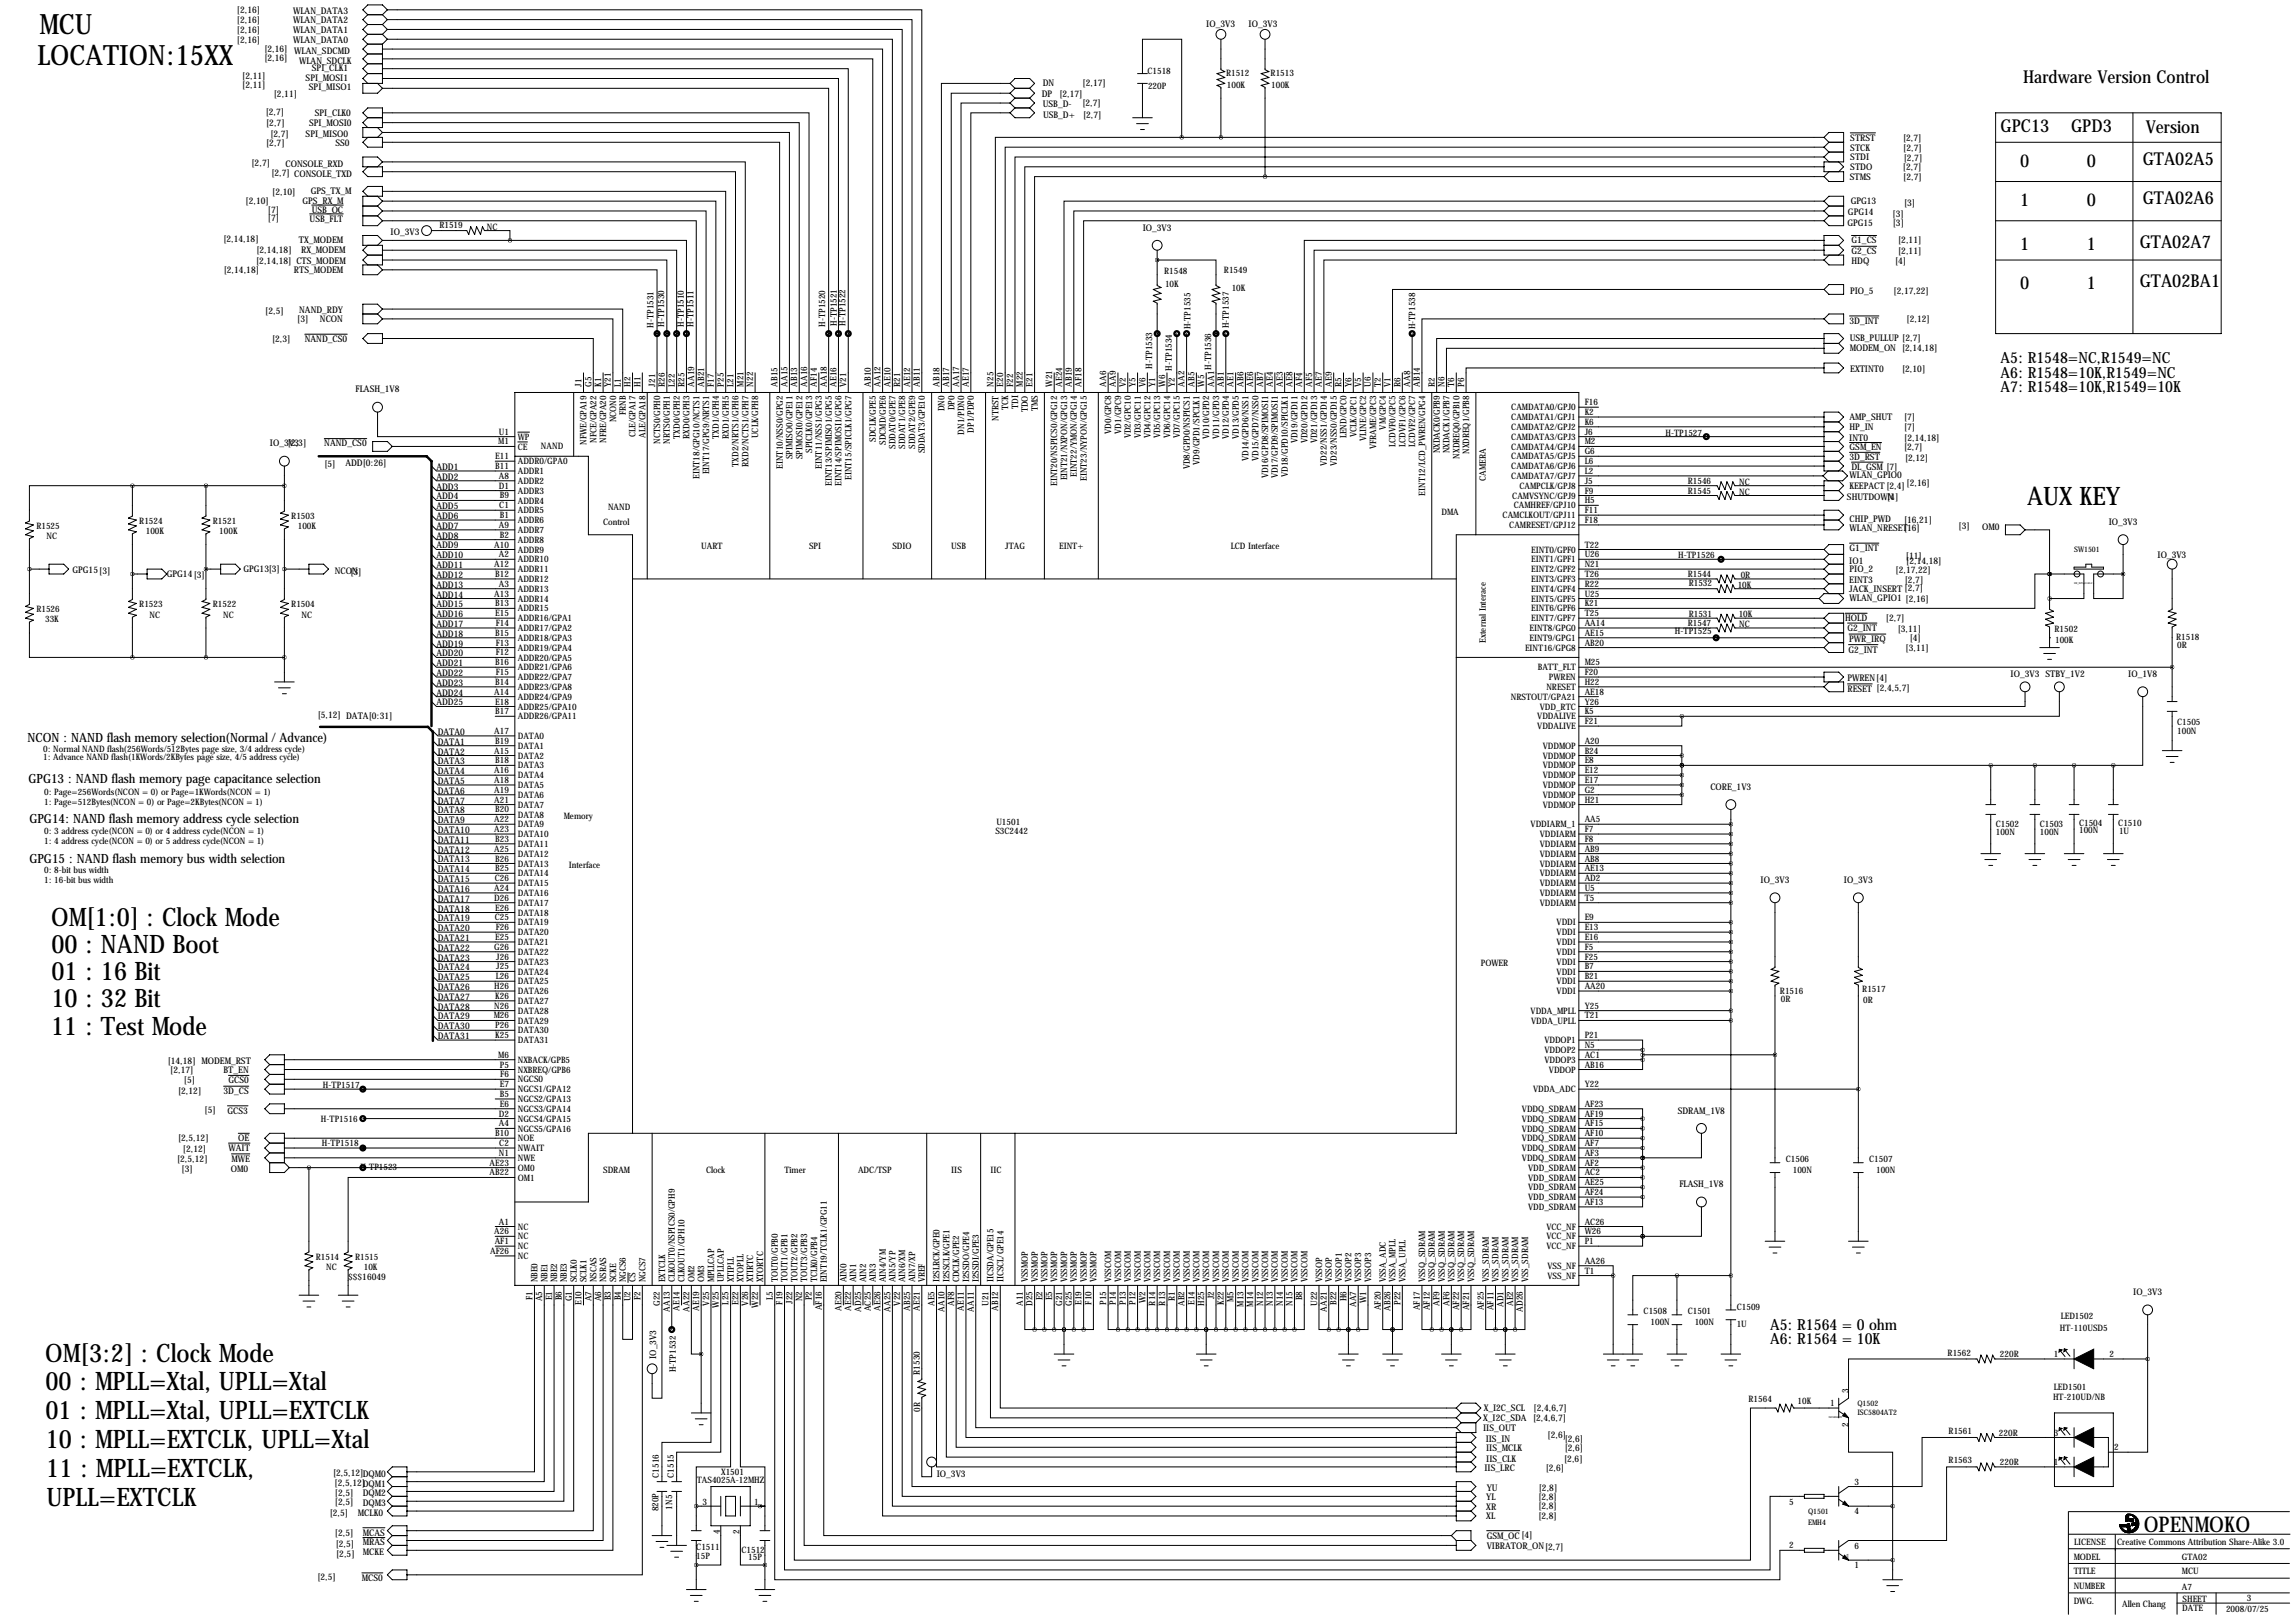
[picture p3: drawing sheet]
<svg xmlns="http://www.w3.org/2000/svg" width="594mm" height="419mm" viewBox="0 0 594 419" stroke-linecap="round" stroke-linejoin="round" font-family="sans-serif">
<defs><g id="words">
<g font-size="7.3">
<text x="10.2" y="8.9">MCU</text>
<text x="9.7" y="16.8">LOCATION:15XX</text>
</g>
<g font-size="6.6">
<text x="525" y="130.8">AUX KEY</text>
<text x="13.3" y="239.8">OM[1:0] : Clock Mode</text>
<text x="13.3" y="246.8">00 : NAND Boot</text>
<text x="13.3" y="253.8">01 : 16 Bit</text>
<text x="13.3" y="260.7">10 : 32 Bit</text>
<text x="13.3" y="267.8">11 : Test Mode</text>
<text x="11.7" y="352.6">OM[3:2] : Clock Mode</text>
<text x="11.8" y="359.9">00 : MPLL=Xtal, UPLL=Xtal</text>
<text x="11.8" y="367.4">01 : MPLL=Xtal, UPLL=EXTCLK</text>
<text x="11.8" y="374.8">10 : MPLL=EXTCLK, UPLL=Xtal</text>
<text x="12" y="382.4">11 : MPLL=EXTCLK,</text>
<text x="12" y="389.9">UPLL=EXTCLK</text>
</g>
<text font-size="5.6" x="555.2" y="396.5">OPENMOKO</text>
<g font-size="4.6">
<text x="524" y="21.6">Hardware Version Control</text>
<text x="518.2" y="34.3">GPC13</text>
<text x="536.4" y="34.3">GPD3</text>
<text x="555.8" y="34.5">Version</text>
<text x="523.2" y="43.2">0</text>
<text x="540.5" y="43.2">0</text>
<text x="555" y="42.7">GTA02A5</text>
<text x="523.2" y="53.3">1</text>
<text x="540.5" y="53.3">0</text>
<text x="555" y="52.8">GTA02A6</text>
<text x="523.2" y="64.8">1</text>
<text x="540.5" y="64.8">1</text>
<text x="554.2" y="64.3">GTA02A7</text>
<text x="523.2" y="74.9">0</text>
<text x="540.5" y="74.9">1</text>
<text x="554.2" y="74.4">GTA02BA1</text>
</g>
<g font-size="4">
<text x="518.2" y="94">A5: R1548=NC,R1549=NC</text>
<text x="518.2" y="97.8">A6: R1548=10K,R1549=NC</text>
<text x="518.2" y="101.6">A7: R1548=10K,R1549=10K</text>
<text x="458.5" y="348">A6: R1564 = 10K</text>
<text x="458.5" y="344.2">A5: R1564 = 0 ohm</text>
</g>
<g font-size="3.3">
<text x="7.1" y="192">NCON : NAND flash memory selection(Normal / Advance)</text>
<text x="7.4" y="202.7">GPG13 : NAND flash memory page capacitance selection</text>
<text x="7.6" y="213.1">GPG14: NAND flash memory address cycle selection</text>
<text x="7.6" y="223.5">GPG15 : NAND flash memory bus width selection</text>
</g>
<g font-size="2.4">
<text x="61.4" y="6">[2,16]</text>
<text x="61.4" y="3.5">[2,16]</text>
<text x="75.9" y="5.8">WLAN_DATA2</text>
<text x="75.9" y="3.6">WLAN_DATA3</text>
<text x="61.4" y="11.1">[2,16]</text>
<text x="61.4" y="8.5">[2,16]</text>
<text x="75.9" y="11.2">WLAN_DATA0</text>
<text x="75.9" y="8.6">WLAN_DATA1</text>
<text x="312.4" y="7.1">IO_3V3</text>
<text x="323.4" y="7">IO_3V3</text>
<text x="68.5" y="15.9">[2,16]</text>
<text x="68.5" y="13.4">[2,16]</text>
<text x="76.2" y="14">WLAN_SDCMD</text>
<text x="77.5" y="16.5">WLAN_SDCLK</text>
<text x="62.8" y="22.9">[2,11]</text>
<text x="62.8" y="20.4">[2,11]</text>
<text x="79.2" y="21">SPI_MOSI1</text>
<text x="80" y="23.3">SPI_MISO1</text>
<text x="80.8" y="18.4">SPI_CLK1</text>
<text x="270.1" y="22.3">DN</text>
<text x="280.4" y="22.3">[2,17]</text>
<text x="68.8" y="29.9">[2,7]</text>
<text x="70.9" y="25.2">[2,11]</text>
<text x="81.5" y="29.9">SPI_CLK0</text>
<text x="269.8" y="25">DP [2,17]</text>
<text x="270.1" y="27.6">USB_D-</text>
<text x="280.4" y="27.5">[2,7]</text>
<text x="68.9" y="32.5">[2,7]</text>
<text x="70" y="35.5">[2,7]</text>
<text x="79.2" y="35.6">SPI_MISO0</text>
<text x="80.1" y="32.6">SPI_MOSI0</text>
<text x="270.2" y="30.5">USB_D+</text>
<text x="280.5" y="30.4">[2,7]</text>
<text x="68.9" y="37.8">[2,7]</text>
<text x="86.9" y="37.8">SS0</text>
<text x="479.2" y="41.5">STDI</text>
<text x="479.2" y="39">STCK</text>
<text x="479.2" y="36.4">STRST</text>
<text x="492.9" y="36.5">[2,7]</text>
<text x="493" y="39">[2,7]</text>
<text x="493.1" y="41.7">[2,7]</text>
<text x="65.1" y="43.1">[2,7]</text>
<text x="70.3" y="45.7">[2,7] CONSOLE_TXD</text>
<text x="74" y="43.2">CONSOLE_RXD</text>
<text x="479.1" y="46.7">STMS</text>
<text x="479.2" y="44">STDO</text>
<text x="492.9" y="44">[2,7]</text>
<text x="493" y="46.6">[2,7]</text>
<text x="63.6" y="52.8">[2,10]</text>
<text x="70.5" y="50.4">[2,10]</text>
<text x="78.4" y="52.8">GPS_RX_M</text>
<text x="80.5" y="50.3">GPS_TX_M</text>
<text x="479.3" y="52.9">GPG13</text>
<text x="493.2" y="53.3">[3]</text>
<text x="69.4" y="55">[7]</text>
<text x="69.4" y="57.3">[7]</text>
<text x="80.2" y="57.4">USB_FLT</text>
<text x="80.7" y="55.1">USB_OC</text>
<text x="296" y="59.7">IO_3V3</text>
<text x="478.5" y="58.4">GPG15</text>
<text x="478.6" y="55.6">GPG14</text>
<text x="490.2" y="56.1">[3]</text>
<text x="490.3" y="58.6">[3]</text>
<text x="57.9" y="62.7">[2,14,18]</text>
<text x="66.4" y="65.5">[2,14,18]</text>
<text x="77.4" y="62.8">TX_MODEM</text>
<text x="78" y="65.5">RX_MODEM</text>
<text x="101.2" y="60.7">IO_3V3</text>
<text x="479.6" y="63">G1_CS</text>
<text x="479.6" y="65.8">G2_CS</text>
<text x="491.6" y="62.9">[2,11]</text>
<text x="491.6" y="65.7">[2,11]</text>
<text x="58" y="70.6">[2,14,18]</text>
<text x="66.3" y="68.2">[2,14,18] CTS_MODEM</text>
<text x="76.1" y="70.7">RTS_MODEM</text>
<text x="479.6" y="68.3">HDQ</text>
<text x="490.8" y="68.2">[4]</text>
<text x="479.2" y="76">PIO_5</text>
<text x="490.5" y="76">[2,17,22]</text>
<text x="68.7" y="81.2">[2,5]</text>
<text x="77" y="83.5">[3]</text>
<text x="77.5" y="81">NAND_RDY</text>
<text x="82.9" y="83.4">NCON</text>
<text x="479" y="83.8">3D_INT</text>
<text x="493.8" y="83.5">[2,12]</text>
<text x="70.5" y="88.5">[2,3]</text>
<text x="78.9" y="88.5">NAND_CS0</text>
<text x="479.1" y="88.3">USB_PULLUP [2,7]</text>
<text x="479.1" y="91">MODEM_ON [2,14,18]</text>
<text x="92.1" y="101.6">FLASH_1V8</text>
<text x="479.2" y="96.4">EXTINT0</text>
<text x="492.7" y="96.4">[2,10]</text>
<text x="479" y="108.7">AMP_SHUT</text>
<text x="479" y="111.3">HP_IN</text>
<text x="493.2" y="108.6">[7]</text>
<text x="493.2" y="111.4">[7]</text>
<text x="69.9" y="115.6">IO_3V3</text>
<text x="74.5" y="115.5">[2,3]</text>
<text x="84" y="115.6">NAND_CS0</text>
<text x="479" y="114.1">INT0</text>
<text x="479" y="116.6">GSM_EN</text>
<text x="479" y="119.1">3D_RST</text>
<text x="493.2" y="116.6">[2,7]</text>
<text x="493.2" y="114.2">[2,14,18]</text>
<text x="493.4" y="119.3">[2,12]</text>
<text x="84" y="120.8">[5]</text>
<text x="89.5" y="120.8">ADD[0:26]</text>
<text x="113" y="124.2">ADD2</text>
<text x="113" y="121.7">ADD1</text>
<text x="479" y="123.8">WLAN_GPIO0</text>
<text x="479.6" y="121.7">DL_GSM[7]</text>
<text x="493.8" y="125.8">[2,16]</text>
<text x="113" y="126.7">ADD3</text>
<text x="113" y="129.3">ADD4</text>
<text x="113" y="131.8">ADD5</text>
<text x="478.4" y="129.5">SHUTDOWN</text>
<text x="479" y="126.5">KEEPACT[2,4]</text>
<text x="488.8" y="129.4">[4]</text>
<text x="113" y="134.4">ADD6</text>
<text x="113" y="136.9">ADD7</text>
<text x="479" y="135.1">CHIP_PWD</text>
<text x="479" y="137.4">WLAN_NRESET</text>
<text x="493.2" y="135.3">[16,21]</text>
<text x="493.2" y="137.6">[16]</text>
<text x="507.3" y="137.1">[3]</text>
<text x="513.4" y="137.2">OM0</text>
<text x="546.2" y="135.9">IO_3V3</text>
<text x="113" y="139.4">ADD8</text>
<text x="113" y="142">ADD9</text>
<text x="479" y="142.6">G1_INT</text>
<text x="18.7" y="148.4">GPG15[3]</text>
<text x="43.2" y="149.4">GPG14[3]</text>
<text x="63" y="148.1">GPG13[3]</text>
<text x="86.7" y="148.6">NCON</text>
<text x="90.8" y="148.7">[3]</text>
<text x="113" y="144.5">ADD10</text>
<text x="113" y="147.1">ADD11</text>
<text x="113" y="149.6">ADD12</text>
<text x="479" y="145.9">IO1</text>
<text x="479" y="148.1">PIO_2</text>
<text x="491" y="148.2">[2,17,22]</text>
<text x="493.7" y="144.8">[11]</text>
<text x="493.7" y="145.9">[2,14,18]</text>
<text x="558.8" y="144.3">IO_3V3</text>
<text x="113" y="152.1">ADD13</text>
<text x="113" y="154.7">ADD14</text>
<text x="479" y="150.8">EINT3</text>
<text x="479" y="153.2">JACK_INSERT [2,7]</text>
<text x="479" y="155.7">WLAN_GPIO1 [2,16]</text>
<text x="493.4" y="150.8">[2,7]</text>
<text x="113" y="157.2">ADD15</text>
<text x="113" y="159.8">ADD16</text>
<text x="477.9" y="160.8">HOLD</text>
<text x="488.5" y="160.8">[2,7]</text>
<text x="113" y="162.3">ADD17</text>
<text x="113" y="164.8">ADD18</text>
<text x="113" y="167.4">ADD19</text>
<text x="478.5" y="163.3">G2_INT</text>
<text x="478.9" y="166.2">PWR_IRQ</text>
<text x="491.5" y="163.5">[3,11]</text>
<text x="494.6" y="166">[4]</text>
<text x="113" y="169.9">ADD20</text>
<text x="113" y="172.5">ADD21</text>
<text x="478.8" y="168.9">G2_INT</text>
<text x="493.6" y="168.6">[3,11]</text>
<text x="113" y="175">ADD22</text>
<text x="113" y="177.5">ADD23</text>
<text x="478.5" y="176.2">PWREN[4]</text>
<text x="478.5" y="179.1">RESET [2,4,5,7]</text>
<text x="520.8" y="175.3">IO_3V3 STBY_1V2</text>
<text x="551.3" y="175.3">IO_1V8</text>
<text x="82.3" y="186">[5,12] DATA[0:31]</text>
<text x="113" y="180.1">ADD24</text>
<text x="113" y="182.6">ADD25</text>
<text x="113.4" y="190.2">DATA0</text>
<text x="113.4" y="192.8">DATA1</text>
<text x="113.4" y="195.3">DATA2</text>
<text x="113.4" y="197.9">DATA3</text>
<text x="113.4" y="200.4">DATA4</text>
<text x="113.4" y="202.9">DATA5</text>
<text x="113.4" y="205.5">DATA6</text>
<text x="113.4" y="208">DATA7</text>
<text x="443" y="204.5">CORE_1V3</text>
<text x="113.4" y="210.6">DATA8</text>
<text x="113.4" y="213.1">DATA9</text>
<text x="113.4" y="215.6">DATA10</text>
<text x="113.4" y="218.2">DATA11</text>
<text x="113.4" y="220.7">DATA12</text>
<text x="113.4" y="223.3">DATA13</text>
<text x="113.4" y="225.8">DATA14</text>
<text x="113.4" y="228.3">DATA15</text>
<text x="113.4" y="230.9">DATA16</text>
<text x="113.4" y="233.4">DATA17</text>
<text x="456" y="228.6">IO_3V3</text>
<text x="477.6" y="228.6">IO_3V3</text>
<text x="113.4" y="236">DATA18</text>
<text x="113.4" y="238.5">DATA19</text>
<text x="113.4" y="241">DATA20</text>
<text x="113.4" y="243.6">DATA21</text>
<text x="113.4" y="246.1">DATA22</text>
<text x="113.4" y="248.7">DATA23</text>
<text x="113.4" y="251.2">DATA24</text>
<text x="113.4" y="253.7">DATA25</text>
<text x="113.4" y="256.3">DATA26</text>
<text x="113.4" y="258.8">DATA27</text>
<text x="113.4" y="261.4">DATA28</text>
<text x="113.4" y="263.9">DATA29</text>
<text x="113.4" y="266.4">DATA30</text>
<text x="113.4" y="269">DATA31</text>
<text x="43.4" y="275.4">[14,18] MODEM_RST</text>
<text x="44.1" y="277.8">[2,17]</text>
<text x="47.7" y="280.3">[5]</text>
<text x="57.9" y="277.9">BT_EN</text>
<text x="59.2" y="280.4">GCS0</text>
<text x="46.1" y="283.1">[2,12]</text>
<text x="57.9" y="283.2">3D_CS</text>
<text x="53" y="288.2">[5]</text>
<text x="58.9" y="288.3">GCS3</text>
<text x="434.6" y="288.3">SDRAM_1V8</text>
<text x="46.1" y="295.3">[2,5,12]</text>
<text x="47.4" y="298.1">[2,12]</text>
<text x="59.2" y="297.9">WAIT</text>
<text x="61.7" y="295.4">OE</text>
<text x="45.9" y="300.9">[2,5,12]</text>
<text x="47" y="303.4">[3]</text>
<text x="59.8" y="303.3">OM0</text>
<text x="59.9" y="300.7">MWE</text>
<text x="435" y="307.3">FLASH_1V8</text>
<text x="90.2" y="331.5">$$$16049</text>
<text x="552.5" y="335.3">IO_3V3</text>
<text x="169.9" y="351.7" transform="rotate(-90 169.9 351.7)">IO_3V3</text>
<text x="384.3" y="365.2">X_I2C_SCL</text>
<text x="397.2" y="365.2">[2,4,6,7]</text>
<text x="384.1" y="370.3">IIS_OUT</text>
<text x="384.1" y="367.9">X_I2C_SDA [2,4,6,7]</text>
<text x="384.8" y="373.2">IIS_IN</text>
<text x="384.9" y="375.7">IIS_MCLK</text>
<text x="400.8" y="372.2">[2,6]</text>
<text x="405.3" y="373.2">[2,6]</text>
<text x="405.3" y="375.7">[2,6]</text>
<text x="86.3" y="382.2">[2,5,12]DQM0</text>
<text x="242.6" y="382.3">IO_3V3</text>
<text x="384.5" y="380.8">IIS_LRC</text>
<text x="385" y="378.4">IIS_CLK</text>
<text x="400.4" y="380.8">[2,6]</text>
<text x="405.1" y="378.4">[2,6]</text>
<text x="86.7" y="384.6">[2,5,12]DQM1</text>
<text x="86.8" y="387.2">[2,5]</text>
<text x="86.8" y="389.7">[2,5]</text>
<text x="94" y="387.3">DQM2</text>
<text x="94" y="389.9">DQM3</text>
<text x="385" y="388.4">YL</text>
<text x="385.1" y="386">YU</text>
<text x="398.5" y="388.3">[2,8]</text>
<text x="398.6" y="385.9">[2,8]</text>
<text x="85.4" y="392.4">[2,5]</text>
<text x="92.7" y="392.4">MCLK0</text>
<text x="385" y="390.8">XR</text>
<text x="385" y="393.1">XL</text>
<text x="398.5" y="390.8">[2,8]</text>
<text x="398.5" y="393.1">[2,8]</text>
<text x="86.8" y="397.6">[2,5]</text>
<text x="87" y="400.4">[2,5]</text>
<text x="94" y="397.5">MCAS</text>
<text x="94" y="400">MRAS</text>
<text x="385.1" y="401.1">VIBRATOR_ON[2,7]</text>
<text x="385.1" y="398.3">GSM_OC[4]</text>
<text x="87.1" y="403">[2,5]</text>
<text x="94" y="402.6">MCKE</text>
<text x="82.2" y="409.1">[2,5]</text>
<text x="93.7" y="409.2">MCS0</text>
</g>
<g font-size="2.3">
<text x="297.2" y="19.1">C1518</text>
<text x="297.3" y="22.9">220P</text>
<text x="317.6" y="19.7">R1512</text>
<text x="317.8" y="22.7">100K</text>
<text x="329.1" y="19.8">R1513</text>
<text x="329.2" y="22.8">100K</text>
<text x="113.8" y="59">R1519</text>
<text x="126.1" y="59.4">NC</text>
<text x="301.5" y="71">R1548</text>
<text x="317" y="70.7">R1549</text>
<text x="301.8" y="74.2">10K</text>
<text x="319" y="75.4">10K</text>
<text x="169.3" y="84.8" transform="rotate(-90 169.3 84.8)">H-TP1531</text>
<text x="172" y="84.6" transform="rotate(-90 172 84.6)">H-TP1530</text>
<text x="177.1" y="84.6" transform="rotate(-90 177.1 84.6)">H-TP1510</text>
<text x="179.7" y="84.6" transform="rotate(-90 179.7 84.6)">H-TP1511</text>
<text x="213.7" y="84.6" transform="rotate(-90 213.7 84.6)">H-TP1520</text>
<text x="216.8" y="84.3" transform="rotate(-90 216.8 84.3)">H-TP1521</text>
<text x="219" y="84.3" transform="rotate(-90 219 84.3)">H-TP1522</text>
<text x="308.4" y="85.3" transform="rotate(-90 308.4 85.3)">H-TP1535</text>
<text x="318.3" y="85" transform="rotate(-90 318.3 85)">H-TP1537</text>
<text x="366.5" y="85.3" transform="rotate(-90 366.5 85.3)">H-TP1538</text>
<text x="298.5" y="95.4" transform="rotate(-90 298.5 95.4)">H-TP1533</text>
<text x="303.5" y="95.9" transform="rotate(-90 303.5 95.9)">H-TP1534</text>
<text x="313.7" y="95.7" transform="rotate(-90 313.7 95.7)">H-TP1536</text>
<text x="150.6" y="100.1" transform="rotate(-90 150.6 100.1)">J1</text>
<text x="153.2" y="100.1" transform="rotate(-90 153.2 100.1)">G5</text>
<text x="155.7" y="100.1" transform="rotate(-90 155.7 100.1)">K1</text>
<text x="158.2" y="100.1" transform="rotate(-90 158.2 100.1)">Y21</text>
<text x="160.8" y="100.1" transform="rotate(-90 160.8 100.1)">L1</text>
<text x="163.3" y="100.1" transform="rotate(-90 163.3 100.1)">H2</text>
<text x="165.9" y="100.1" transform="rotate(-90 165.9 100.1)">H1</text>
<text x="169.7" y="100.1" transform="rotate(-90 169.7 100.1)">J21</text>
<text x="172.2" y="100.1" transform="rotate(-90 172.2 100.1)">R26</text>
<text x="174.8" y="100.1" transform="rotate(-90 174.8 100.1)">L22</text>
<text x="177.3" y="100.1" transform="rotate(-90 177.3 100.1)">R25</text>
<text x="179.8" y="100.1" transform="rotate(-90 179.8 100.1)">AA19</text>
<text x="182.4" y="100.1" transform="rotate(-90 182.4 100.1)">AB21</text>
<text x="184.9" y="100.1" transform="rotate(-90 184.9 100.1)">F17</text>
<text x="187.5" y="100.1" transform="rotate(-90 187.5 100.1)">P25</text>
<text x="190" y="100.1" transform="rotate(-90 190 100.1)">L21</text>
<text x="192.5" y="100.1" transform="rotate(-90 192.5 100.1)">M21</text>
<text x="195.1" y="100.1" transform="rotate(-90 195.1 100.1)">N22</text>
<text x="201.4" y="100.1" transform="rotate(-90 201.4 100.1)">AB15</text>
<text x="204" y="100.1" transform="rotate(-90 204 100.1)">AA15</text>
<text x="206.5" y="100.1" transform="rotate(-90 206.5 100.1)">AB13</text>
<text x="209" y="100.1" transform="rotate(-90 209 100.1)">AA16</text>
<text x="211.6" y="100.1" transform="rotate(-90 211.6 100.1)">AF14</text>
<text x="214.1" y="100.1" transform="rotate(-90 214.1 100.1)">AA18</text>
<text x="216.7" y="100.1" transform="rotate(-90 216.7 100.1)">AE16</text>
<text x="219.2" y="100.1" transform="rotate(-90 219.2 100.1)">V21</text>
<text x="225.6" y="100.1" transform="rotate(-90 225.6 100.1)">AB10</text>
<text x="228.1" y="100.1" transform="rotate(-90 228.1 100.1)">AA12</text>
<text x="230.6" y="100.1" transform="rotate(-90 230.6 100.1)">AE10</text>
<text x="233.2" y="100.1" transform="rotate(-90 233.2 100.1)">R21</text>
<text x="235.7" y="100.1" transform="rotate(-90 235.7 100.1)">AE12</text>
<text x="238.3" y="100.1" transform="rotate(-90 238.3 100.1)">AB11</text>
<text x="243.3" y="100.1" transform="rotate(-90 243.3 100.1)">AB18</text>
<text x="245.9" y="100.1" transform="rotate(-90 245.9 100.1)">AB17</text>
<text x="248.4" y="100.1" transform="rotate(-90 248.4 100.1)">AA17</text>
<text x="251" y="100.1" transform="rotate(-90 251 100.1)">AE17</text>
<text x="257.3" y="100.1" transform="rotate(-90 257.3 100.1)">N25</text>
<text x="259.8" y="100.1" transform="rotate(-90 259.8 100.1)">E20</text>
<text x="262.4" y="100.1" transform="rotate(-90 262.4 100.1)">F22</text>
<text x="264.9" y="100.1" transform="rotate(-90 264.9 100.1)">M22</text>
<text x="267.5" y="100.1" transform="rotate(-90 267.5 100.1)">E21</text>
<text x="272.5" y="100.1" transform="rotate(-90 272.5 100.1)">W21</text>
<text x="275.1" y="100.1" transform="rotate(-90 275.1 100.1)">AE24</text>
<text x="277.6" y="100.1" transform="rotate(-90 277.6 100.1)">AB19</text>
<text x="280.2" y="100.1" transform="rotate(-90 280.2 100.1)">AF18</text>
<text x="286.5" y="100.1" transform="rotate(-90 286.5 100.1)">AA6</text>
<text x="289.1" y="100.1" transform="rotate(-90 289.1 100.1)">AA9</text>
<text x="291.6" y="100.1" transform="rotate(-90 291.6 100.1)">V2</text>
<text x="294.1" y="100.1" transform="rotate(-90 294.1 100.1)">Y5</text>
<text x="296.7" y="100.1" transform="rotate(-90 296.7 100.1)">V6</text>
<text x="299.2" y="100.1" transform="rotate(-90 299.2 100.1)">Y1</text>
<text x="301.8" y="100.1" transform="rotate(-90 301.8 100.1)">W6</text>
<text x="304.3" y="100.1" transform="rotate(-90 304.3 100.1)">Y2</text>
<text x="306.8" y="100.1" transform="rotate(-90 306.8 100.1)">AA2</text>
<text x="309.4" y="100.1" transform="rotate(-90 309.4 100.1)">AB5</text>
<text x="311.9" y="100.1" transform="rotate(-90 311.9 100.1)">W5</text>
<text x="314.5" y="100.1" transform="rotate(-90 314.5 100.1)">AA1</text>
<text x="317" y="100.1" transform="rotate(-90 317 100.1)">AB1</text>
<text x="319.5" y="100.1" transform="rotate(-90 319.5 100.1)">AE1</text>
<text x="322.1" y="100.1" transform="rotate(-90 322.1 100.1)">AB6</text>
<text x="324.6" y="100.1" transform="rotate(-90 324.6 100.1)">AE6</text>
<text x="327.2" y="100.1" transform="rotate(-90 327.2 100.1)">AB7</text>
<text x="329.7" y="100.1" transform="rotate(-90 329.7 100.1)">AE4</text>
<text x="332.2" y="100.1" transform="rotate(-90 332.2 100.1)">AE3</text>
<text x="334.8" y="100.1" transform="rotate(-90 334.8 100.1)">AE8</text>
<text x="337.3" y="100.1" transform="rotate(-90 337.3 100.1)">AF4</text>
<text x="339.9" y="100.1" transform="rotate(-90 339.9 100.1)">AF5</text>
<text x="342.4" y="100.1" transform="rotate(-90 342.4 100.1)">AE7</text>
<text x="344.9" y="100.1" transform="rotate(-90 344.9 100.1)">AE9</text>
<text x="347.5" y="100.1" transform="rotate(-90 347.5 100.1)">R5</text>
<text x="350" y="100.1" transform="rotate(-90 350 100.1)">Y6</text>
<text x="352.6" y="100.1" transform="rotate(-90 352.6 100.1)">V5</text>
<text x="355.1" y="100.1" transform="rotate(-90 355.1 100.1)">U6</text>
<text x="357.6" y="100.1" transform="rotate(-90 357.6 100.1)">T2</text>
<text x="360.2" y="100.1" transform="rotate(-90 360.2 100.1)">V1</text>
<text x="362.7" y="100.1" transform="rotate(-90 362.7 100.1)">R6</text>
<text x="365.3" y="100.1" transform="rotate(-90 365.3 100.1)">AA8</text>
<text x="367.8" y="100.1" transform="rotate(-90 367.8 100.1)">AB14</text>
<text x="371.6" y="100.1" transform="rotate(-90 371.6 100.1)">R2</text>
<text x="374.1" y="100.1" transform="rotate(-90 374.1 100.1)">N6</text>
<text x="376.7" y="100.1" transform="rotate(-90 376.7 100.1)">T6</text>
<text x="379.2" y="100.1" transform="rotate(-90 379.2 100.1)">P6</text>
<text x="162.1" y="107.4" transform="rotate(-90 162.1 107.4)">FRNB</text>
<text x="244.6" y="106.4" transform="rotate(-90 244.6 106.4)">DN0</text>
<text x="247.2" y="106.2" transform="rotate(-90 247.2 106.2)">DP0</text>
<text x="261.2" y="106.2" transform="rotate(-90 261.2 106.2)">TCK</text>
<text x="263.7" y="105.9" transform="rotate(-90 263.7 105.9)">TDI</text>
<text x="266.2" y="106.7" transform="rotate(-90 266.2 106.7)">TDO</text>
<text x="268.8" y="106.4" transform="rotate(-90 268.8 106.4)">TMS</text>
<text x="391.4" y="106.2">CAMDATA0/GPJ0</text>
<text x="410.5" y="104.9">F16</text>
<text x="410.5" y="107.4">K2</text>
<text x="129.2" y="112.5">U1</text>
<text x="134.1" y="113.8">WP</text>
<text x="159.6" y="109.3" transform="rotate(-90 159.6 109.3)">NCON0</text>
<text x="164.6" y="113.2" transform="rotate(-90 164.6 113.2)">CLE/GPA17</text>
<text x="167.2" y="113.3" transform="rotate(-90 167.2 113.3)">ALE/GPA18</text>
<text x="176.1" y="113.6" transform="rotate(-90 176.1 113.6)">TXD0/GPH2</text>
<text x="178.6" y="113.6" transform="rotate(-90 178.6 113.6)">RXD0/GPH3</text>
<text x="186.2" y="113.6" transform="rotate(-90 186.2 113.6)">TXD1/GPH4</text>
<text x="188.8" y="113.6" transform="rotate(-90 188.8 113.6)">RXD1/GPH5</text>
<text x="196.4" y="113.4" transform="rotate(-90 196.4 113.4)">UCLK/GPH8</text>
<text x="249.7" y="112.5" transform="rotate(-90 249.7 112.5)">DN1/PDN0</text>
<text x="252.3" y="112" transform="rotate(-90 252.3 112)">DP1/PDP0</text>
<text x="258.6" y="109" transform="rotate(-90 258.6 109)">NTRST</text>
<text x="287.8" y="112.2" transform="rotate(-90 287.8 112.2)">VD0/GPC8</text>
<text x="290.4" y="112.2" transform="rotate(-90 290.4 112.2)">VD1/GPC9</text>
<text x="292.9" y="113.4" transform="rotate(-90 292.9 113.4)">VD2/GPC10</text>
<text x="295.4" y="113.4" transform="rotate(-90 295.4 113.4)">VD3/GPC11</text>
<text x="298" y="113.4" transform="rotate(-90 298 113.4)">VD4/GPC12</text>
<text x="300.5" y="113.4" transform="rotate(-90 300.5 113.4)">VD5/GPC13</text>
<text x="303.1" y="113.4" transform="rotate(-90 303.1 113.4)">VD6/GPC14</text>
<text x="305.6" y="113.4" transform="rotate(-90 305.6 113.4)">VD7/GPC15</text>
<text x="313.2" y="113.6" transform="rotate(-90 313.2 113.6)">VD10/GPD2</text>
<text x="315.8" y="113.6" transform="rotate(-90 315.8 113.6)">VD11/GPD3</text>
<text x="318.3" y="113.6" transform="rotate(-90 318.3 113.6)">VD12/GPD4</text>
<text x="320.8" y="113.6" transform="rotate(-90 320.8 113.6)">VD13/GPD5</text>
<text x="348.8" y="113.4" transform="rotate(-90 348.8 113.4)">LEND/GPC0</text>
<text x="351.3" y="113.2" transform="rotate(-90 351.3 113.2)">VCLK/GPC1</text>
<text x="358.9" y="111.2" transform="rotate(-90 358.9 111.2)">VM/GPC4</text>
<text x="391.4" y="113.8">CAMDATA3/GPJ3</text>
<text x="391.4" y="108.8">CAMDATA1/GPJ1</text>
<text x="391.4" y="111.3">CAMDATA2/GPJ2</text>
<text x="410.5" y="112.5">J6</text>
<text x="410.5" y="110">K6</text>
<text x="431.4" y="112.8">H-TP1527</text>
<text x="128.3" y="118.9">E11</text>
<text x="129.1" y="115.1">M1</text>
<text x="134.1" y="116.4">CE</text>
<text x="140.1" y="116.3">NAND</text>
<text x="151.9" y="115.1" transform="rotate(-90 151.9 115.1)">NFWE/GPA19</text>
<text x="154.5" y="114.6" transform="rotate(-90 154.5 114.6)">NFCE/GPA22</text>
<text x="157" y="114.6" transform="rotate(-90 157 114.6)">NFRE/GPA20</text>
<text x="171" y="114.9" transform="rotate(-90 171 114.9)">NCTS0/GPH0</text>
<text x="173.5" y="114.9" transform="rotate(-90 173.5 114.9)">NRTS0/GPH1</text>
<text x="205.3" y="118.8" transform="rotate(-90 205.3 118.8)">SPIMISO0/GPE11</text>
<text x="207.8" y="118.8" transform="rotate(-90 207.8 118.8)">SPIMOSI0/GPE12</text>
<text x="210.4" y="117.3" transform="rotate(-90 210.4 117.3)">SPICLK0/GPE13</text>
<text x="226.9" y="114.4" transform="rotate(-90 226.9 114.4)">SDCLK/GPE5</text>
<text x="229.4" y="115.1" transform="rotate(-90 229.4 115.1)">SDCMD/GPE6</text>
<text x="231.9" y="116.2" transform="rotate(-90 231.9 116.2)">SDDAT0/GPE7</text>
<text x="234.5" y="116.2" transform="rotate(-90 234.5 116.2)">SDDAT1/GPE8</text>
<text x="237" y="116.2" transform="rotate(-90 237 116.2)">SDDAT2/GPE9</text>
<text x="239.6" y="117.4" transform="rotate(-90 239.6 117.4)">SDDAT3/GPE10</text>
<text x="323.4" y="119.4" transform="rotate(-90 323.4 119.4)">VD14/GPD6/NSS1</text>
<text x="325.9" y="119.4" transform="rotate(-90 325.9 119.4)">VD15/GPD7/NSS0</text>
<text x="336.1" y="114.7" transform="rotate(-90 336.1 114.7)">VD19/GPD11</text>
<text x="338.6" y="114.7" transform="rotate(-90 338.6 114.7)">VD20/GPD12</text>
<text x="341.2" y="114.7" transform="rotate(-90 341.2 114.7)">VD21/GPD13</text>
<text x="353.9" y="114.1" transform="rotate(-90 353.9 114.1)">VLINE/GPC2</text>
<text x="356.4" y="116.2" transform="rotate(-90 356.4 116.2)">VFRAME/GPC3</text>
<text x="361.5" y="115.7" transform="rotate(-90 361.5 115.7)">LCDVF0/GPC5</text>
<text x="364" y="115.7" transform="rotate(-90 364 115.7)">LCDVF1/GPC6</text>
<text x="366.6" y="115.7" transform="rotate(-90 366.6 115.7)">LCDVF2/GPC7</text>
<text x="372.9" y="117.4" transform="rotate(-90 372.9 117.4)">NXDACK0/GPB9</text>
<text x="375.5" y="117.4" transform="rotate(-90 375.5 117.4)">NXDACK1/GPB7</text>
<text x="378" y="118.7" transform="rotate(-90 378 118.7)">NXDREQ0/GPB10</text>
<text x="380.5" y="117.5" transform="rotate(-90 380.5 117.5)">NXDREQ1/GPB8</text>
<text x="391.4" y="118.9">CAMDATA5/GPJ5</text>
<text x="391.4" y="116.4">CAMDATA4/GPJ4</text>
<text x="410.5" y="117.6">G6</text>
<text x="410.5" y="115.1">M2</text>
<text x="128.3" y="121.4">B11</text>
<text x="129.2" y="124">A8</text>
<text x="134.1" y="125.3">ADDR2</text>
<text x="134.1" y="122.7">ADDR1</text>
<text x="134.1" y="120.2">ADDR0/GPA0</text>
<text x="181.1" y="124" transform="rotate(-90 181.1 124)">EINT18/GPG10/NCTS1</text>
<text x="183.7" y="122.8" transform="rotate(-90 183.7 122.8)">EINT17/GPG9/NRTS1</text>
<text x="191.3" y="120.8" transform="rotate(-90 191.3 120.8)">TXD2/NRTS1/GPH6</text>
<text x="193.8" y="120.8" transform="rotate(-90 193.8 120.8)">RXD2/NCTS1/GPH7</text>
<text x="202.7" y="121.3" transform="rotate(-90 202.7 121.3)">EINT10/NSS0/GPG2</text>
<text x="212.9" y="121.3" transform="rotate(-90 212.9 121.3)">EINT11/NSS1/GPG3</text>
<text x="215.4" y="125.8" transform="rotate(-90 215.4 125.8)">EINT13/SPIMISO1/GPG5</text>
<text x="218" y="125.8" transform="rotate(-90 218 125.8)">EINT14/SPIMOSI1/GPG6</text>
<text x="220.5" y="124.2" transform="rotate(-90 220.5 124.2)">EINT15/SPICLK1/GPG7</text>
<text x="273.9" y="125.8" transform="rotate(-90 273.9 125.8)">EINT20/NSPICS0/GPG12</text>
<text x="276.4" y="124.4" transform="rotate(-90 276.4 124.4)">EINT21/NXPON/GPG13</text>
<text x="278.9" y="123.4" transform="rotate(-90 278.9 123.4)">EINT22/YMON/GPG14</text>
<text x="281.5" y="124.5" transform="rotate(-90 281.5 124.5)">EINT23/NYPON/GPG15</text>
<text x="308.1" y="121.5" transform="rotate(-90 308.1 121.5)">VD8/GPD0/NSPICS1</text>
<text x="310.7" y="120.3" transform="rotate(-90 310.7 120.3)">VD9/GPD1/SPCLK1</text>
<text x="328.5" y="123.8" transform="rotate(-90 328.5 123.8)">VD16/GPD8/SPIMOSI1</text>
<text x="331" y="123.8" transform="rotate(-90 331 123.8)">VD17/GPD9/SPIMOSI1</text>
<text x="333.5" y="123.4" transform="rotate(-90 333.5 123.4)">VD18/GPD10/SPICLK1</text>
<text x="343.7" y="120.5" transform="rotate(-90 343.7 120.5)">VD22/NSS1/GPD14</text>
<text x="346.2" y="120.5" transform="rotate(-90 346.2 120.5)">VD23/NSS0/GPD15</text>
<text x="384.8" y="124.5" transform="rotate(-90 384.8 124.5)">CAMERA</text>
<text x="391.4" y="124">CAMDATA7/GPJ7</text>
<text x="391.4" y="121.5">CAMDATA6/GPJ6</text>
<text x="410.5" y="125.2">J5</text>
<text x="410.5" y="122.7">L2</text>
<text x="410.5" y="120.1">L6</text>
<text x="437.2" y="125.3">R1546</text>
<text x="450.5" y="125.5">NC</text>
<text x="129.2" y="126.5">D1</text>
<text x="129.3" y="131.6">C1</text>
<text x="129.5" y="129">B9</text>
<text x="134.1" y="130.3">ADDR4</text>
<text x="134.1" y="127.8">ADDR3</text>
<text x="369.1" y="128.3" transform="rotate(-90 369.1 128.3)">EINT12/LCD_PWREN/GPG4</text>
<text x="391.7" y="129.1">CAMVSYNC/GPJ9</text>
<text x="392.1" y="131.6">CAMHREF/GPJ10</text>
<text x="393.6" y="126.5">CAMPCLK/GPJ8</text>
<text x="410.5" y="127.8">F9</text>
<text x="410.5" y="130.3">H5</text>
<text x="437.2" y="127.9">R1545</text>
<text x="450.5" y="128">NC</text>
<text x="9.4" y="136.9">R1525</text>
<text x="36.1" y="135.6">R1524</text>
<text x="55.1" y="135.6">R1521</text>
<text x="75.5" y="134.4">R1503</text>
<text x="77.1" y="137">100K</text>
<text x="129.2" y="136.7">A9</text>
<text x="129.5" y="134.1">B1</text>
<text x="134.1" y="138">ADDR7</text>
<text x="134.1" y="135.4">ADDR6</text>
<text x="134.1" y="132.9">ADDR5</text>
<text x="156.2" y="135.9">Control</text>
<text x="157.5" y="132.1">NAND</text>
<text x="373.4" y="133.4">DMA</text>
<text x="389.2" y="134.2">CAMCLKOUT/GPJ11</text>
<text x="390.9" y="136.7">CAMRESET/GPJ12</text>
<text x="410.5" y="132.8">F11</text>
<text x="410.5" y="135.4">F18</text>
<text x="12.1" y="139.5">NC</text>
<text x="37.8" y="138.3">100K</text>
<text x="56.8" y="138.3">100K</text>
<text x="128" y="141.7">A10</text>
<text x="129.5" y="139.2">B2</text>
<text x="134.1" y="143">ADDR9</text>
<text x="134.1" y="140.5">ADDR8</text>
<text x="181.6" y="142.2">UART</text>
<text x="209.6" y="142.2">SPI</text>
<text x="231.1" y="142.2">SDIO</text>
<text x="246.4" y="142.2">USB</text>
<text x="260.4" y="142.2">JTAG</text>
<text x="274.3" y="142.2">EINT+</text>
<text x="318.8" y="142.2">LCD Interface</text>
<text x="396.6" y="143">EINT0/GPF0</text>
<text x="410.5" y="141.7">T22</text>
<text x="128" y="146.8">A12</text>
<text x="128.3" y="149.4">B12</text>
<text x="129.2" y="144.3">A2</text>
<text x="134.1" y="145.6">ADDR10</text>
<text x="134.1" y="148.1">ADDR11</text>
<text x="396.6" y="148.1">EINT2/GPF2</text>
<text x="396.6" y="145.6">EINT1/GPF1</text>
<text x="410.5" y="146.8">N21</text>
<text x="410.5" y="149.4">T26</text>
<text x="410.5" y="144.3">U26</text>
<text x="434.7" y="144.5">H-TP1526</text>
<text x="437.2" y="149.4">R1544</text>
<text x="450.9" y="149.6">0R</text>
<text x="128" y="154.4">A13</text>
<text x="129.2" y="151.9">A3</text>
<text x="134.1" y="153.2">ADDR13</text>
<text x="134.1" y="155.7">ADDR14</text>
<text x="134.1" y="150.7">ADDR12</text>
<text x="396.6" y="153.2">EINT4/GPF4</text>
<text x="396.6" y="150.7">EINT3/GPF3</text>
<text x="396.6" y="155.7">EINT5/GPF5</text>
<text x="410.5" y="151.9">R22</text>
<text x="410.5" y="154.4">U25</text>
<text x="437.4" y="151.7">R1532</text>
<text x="450.1" y="152.1">10K</text>
<text x="9.4" y="158.5">R1526</text>
<text x="11.7" y="161.1">33K</text>
<text x="36.1" y="157.2">R1523</text>
<text x="38.7" y="159.9">NC</text>
<text x="55.1" y="157.2">R1522</text>
<text x="57.8" y="159.9">NC</text>
<text x="75.5" y="157.2">R1504</text>
<text x="78.1" y="159.9">NC</text>
<text x="128.3" y="157">B13</text>
<text x="128.3" y="159.5">E15</text>
<text x="134.1" y="158.3">ADDR15</text>
<text x="134.1" y="160.8">ADDR16/GPA1</text>
<text x="396.6" y="158.3">EINT6/GPF6</text>
<text x="396.6" y="160.8">EINT7/GPF7</text>
<text x="410.5" y="157">K21</text>
<text x="410.5" y="159.5">T25</text>
<text x="437.4" y="159.6">R1531</text>
<text x="450.3" y="159.8">10K</text>
<text x="128.3" y="164.6">B15</text>
<text x="128.4" y="167.1">F13</text>
<text x="128.4" y="162.1">F14</text>
<text x="134.1" y="165.9">ADDR18/GPA3</text>
<text x="134.1" y="163.4">ADDR17/GPA2</text>
<text x="384.8" y="166.4" transform="rotate(-90 384.8 166.4)">External Interace</text>
<text x="396.2" y="163.4">EINT8/GPG0</text>
<text x="396.2" y="165.9">EINT9/GPG1</text>
<text x="410.5" y="162.1">AA14</text>
<text x="410.5" y="167.1">AB20</text>
<text x="410.5" y="164.6">AE15</text>
<text x="433.8" y="164.2">H-TP1525</text>
<text x="437.2" y="162.1">R1547</text>
<text x="450.5" y="162.3">NC</text>
<text x="532.1" y="163.7">R1502</text>
<text x="532.3" y="166.4">100K</text>
<text x="563.6" y="165.6">R1518</text>
<text x="563.9" y="167.7">0R</text>
<text x="128.3" y="172.2">B16</text>
<text x="128.4" y="169.7">F12</text>
<text x="134.1" y="173.5">ADDR21/GPA6</text>
<text x="134.1" y="171">ADDR20/GPA5</text>
<text x="134.1" y="168.4">ADDR19/GPA4</text>
<text x="395" y="168.4">EINT16/GPG8</text>
<text x="398.3" y="173.5">BATT_FLT</text>
<text x="410.5" y="172.2">M25</text>
<text x="128" y="179.8">A14</text>
<text x="128.3" y="177.3">B14</text>
<text x="128.4" y="174.8">F15</text>
<text x="134.1" y="178.6">ADDR23/GPA8</text>
<text x="134.1" y="176.1">ADDR22/GPA7</text>
<text x="400.5" y="178.6">NRESET</text>
<text x="401.2" y="176.1">PWREN</text>
<text x="410.5" y="174.8">F20</text>
<text x="410.5" y="177.3">H22</text>
<text x="410.5" y="179.8">AE18</text>
<text x="128.3" y="184.9">B17</text>
<text x="128.3" y="182.4">E18</text>
<text x="134.1" y="181.1">ADDR24/GPA9</text>
<text x="134.1" y="183.7">ADDR25/GPA10</text>
<text x="391.3" y="181.1">NRSTOUT/GPA21</text>
<text x="398.8" y="183.7">VDD_RTC</text>
<text x="410.5" y="184.9">K5</text>
<text x="410.5" y="182.4">Y26</text>
<text x="128" y="190">A17</text>
<text x="134.1" y="191.3">DATA0</text>
<text x="134.1" y="186.2">ADDR26/GPA11</text>
<text x="398.2" y="188.8">VDDALIVE</text>
<text x="398.2" y="186.2">VDDALIVE</text>
<text x="410.5" y="187.5">F21</text>
<text x="563.9" y="187.7">C1505</text>
<text x="563.9" y="190.1">100N</text>
<text x="11.2" y="194.6">0: Normal NAND flash(256Words/512Bytes page size, 3/4 address cycle)</text>
<text x="11.2" y="196.8">1: Advance NAND flash(1KWords/2KBytes page size, 4/5 address cycle)</text>
<text x="128" y="195.1">A15</text>
<text x="128.3" y="197.6">B18</text>
<text x="128.3" y="192.5">B19</text>
<text x="134.1" y="196.4">DATA2</text>
<text x="134.1" y="193.8">DATA1</text>
<text x="399.6" y="193.8">VDDMOP</text>
<text x="399.6" y="196.4">VDDMOP</text>
<text x="410.5" y="192.5">A20</text>
<text x="410.5" y="195.1">B24</text>
<text x="410.5" y="197.6">E8</text>
<text x="128" y="200.2">A16</text>
<text x="128" y="202.7">A18</text>
<text x="134.1" y="201.5">DATA4</text>
<text x="134.1" y="198.9">DATA3</text>
<text x="399.6" y="198.9">VDDMOP</text>
<text x="399.6" y="201.5">VDDMOP</text>
<text x="410.5" y="200.2">E12</text>
<text x="410.5" y="202.7">E17</text>
<text x="11.4" y="205.7">0: Page=256Words(NCON = 0) or Page=1KWords(NCON = 1)</text>
<text x="11.4" y="208.3">1: Page=512Bytes(NCON = 0) or Page=2KBytes(NCON = 1)</text>
<text x="128" y="205.2">A19</text>
<text x="128" y="207.8">A21</text>
<text x="134.1" y="204">DATA5</text>
<text x="134.1" y="206.5">DATA6</text>
<text x="134.1" y="209.1">DATA7</text>
<text x="399.6" y="204">VDDMOP</text>
<text x="399.6" y="206.5">VDDMOP</text>
<text x="399.6" y="209.1">VDDMOP</text>
<text x="410.5" y="205.2">G2</text>
<text x="410.5" y="207.8">H21</text>
<text x="11.4" y="215.9">0: 3 address cycle(NCON = 0) or 4 address cycle(NCON = 1)</text>
<text x="128" y="212.9">A22</text>
<text x="128" y="215.4">A23</text>
<text x="128.3" y="210.3">B20</text>
<text x="134.1" y="214.2">DATA9</text>
<text x="134.1" y="211.6">DATA8</text>
<text x="146" y="212.1">Memory</text>
<text x="257.8" y="216">S3C2442</text>
<text x="258.1" y="213.6">U1501</text>
<text x="396.5" y="214.2">VDDIARM_1</text>
<text x="410.5" y="215.4">F7</text>
<text x="410.5" y="212.9">AA5</text>
<text x="516.9" y="214.1">C1502</text>
<text x="528.3" y="214.1">C1503</text>
<text x="538.5" y="213.9">C1504</text>
<text x="538.5" y="215.7">100N</text>
<text x="548.7" y="213.9">C1510</text>
<text x="548.8" y="216">1U</text>
<text x="11.4" y="218.4">1: 4 address cycle(NCON = 0) or 5 address cycle(NCON = 1)</text>
<text x="128" y="220.5">A25</text>
<text x="128.3" y="217.9">B23</text>
<text x="134.1" y="216.7">DATA10</text>
<text x="134.1" y="221.8">DATA12</text>
<text x="134.1" y="219.2">DATA11</text>
<text x="398.8" y="216.7">VDDIARM</text>
<text x="398.8" y="219.2">VDDIARM</text>
<text x="398.8" y="221.8">VDDIARM</text>
<text x="410.5" y="217.9">F8</text>
<text x="410.5" y="220.5">AB9</text>
<text x="516.9" y="216.2">100N</text>
<text x="528.4" y="216.2">100N</text>
<text x="11.4" y="226.1">0: 8-bit bus width</text>
<text x="128.3" y="225.6">B25</text>
<text x="128.3" y="223">B26</text>
<text x="134.1" y="226.9">DATA14</text>
<text x="134.1" y="224.3">DATA13</text>
<text x="147.3" y="224.8">Interface</text>
<text x="398.8" y="224.3">VDDIARM</text>
<text x="398.8" y="226.9">VDDIARM</text>
<text x="410.5" y="223">AB8</text>
<text x="410.5" y="225.6">AE13</text>
<text x="11.4" y="228.6">1: 16-bit bus width</text>
<text x="128" y="230.6">A24</text>
<text x="128" y="233.2">D26</text>
<text x="128.1" y="228.1">C26</text>
<text x="134.1" y="231.9">DATA16</text>
<text x="134.1" y="229.4">DATA15</text>
<text x="398.8" y="231.9">VDDIARM</text>
<text x="398.8" y="229.4">VDDIARM</text>
<text x="410.5" y="233.2">T5</text>
<text x="410.5" y="230.6">U5</text>
<text x="410.5" y="228.1">AD2</text>
<text x="128.1" y="238.3">C25</text>
<text x="128.3" y="235.7">E26</text>
<text x="134.1" y="239.6">DATA19</text>
<text x="134.1" y="234.5">DATA17</text>
<text x="134.1" y="237">DATA18</text>
<text x="398.8" y="234.5">VDDIARM</text>
<text x="403.2" y="239.6">VDDI</text>
<text x="410.5" y="238.3">E9</text>
<text x="128" y="245.9">G26</text>
<text x="128.3" y="243.3">E25</text>
<text x="128.4" y="240.8">F26</text>
<text x="134.1" y="244.6">DATA21</text>
<text x="134.1" y="242.1">DATA20</text>
<text x="403.2" y="242.1">VDDI</text>
<text x="403.2" y="244.6">VDDI</text>
<text x="410.5" y="240.8">E13</text>
<text x="410.5" y="243.3">E16</text>
<text x="410.5" y="245.9">F5</text>
<text x="128.5" y="251">J25</text>
<text x="128.5" y="248.4">J26</text>
<text x="134.1" y="247.2">DATA22</text>
<text x="134.1" y="249.7">DATA23</text>
<text x="383.5" y="250.2">POWER</text>
<text x="403.2" y="247.2">VDDI</text>
<text x="403.2" y="249.7">VDDI</text>
<text x="410.5" y="251">B7</text>
<text x="410.5" y="248.4">F25</text>
<text x="128" y="256">H26</text>
<text x="128.4" y="253.5">L26</text>
<text x="134.1" y="257.3">DATA26</text>
<text x="134.1" y="252.3">DATA24</text>
<text x="134.1" y="254.8">DATA25</text>
<text x="403.2" y="252.3">VDDI</text>
<text x="403.2" y="254.8">VDDI</text>
<text x="403.2" y="257.3">VDDI</text>
<text x="410.5" y="253.5">B21</text>
<text x="410.5" y="256">AA20</text>
<text x="461" y="257.3">R1516</text>
<text x="482.4" y="256.9">R1517</text>
<text x="127.9" y="263.7">M26</text>
<text x="128" y="261.1">N26</text>
<text x="128.3" y="258.6">K26</text>
<text x="134.1" y="259.9">DATA27</text>
<text x="134.1" y="262.4">DATA28</text>
<text x="396.5" y="262.4">VDDA_MPLL</text>
<text x="410.5" y="263.7">T21</text>
<text x="410.5" y="261.1">Y25</text>
<text x="461.3" y="259.4">0R</text>
<text x="482.6" y="259.6">0R</text>
<text x="128.3" y="268.7">K25</text>
<text x="128.3" y="266.2">P26</text>
<text x="134.1" y="265">DATA29</text>
<text x="134.1" y="267.5">DATA30</text>
<text x="396.6" y="265">VDDA_UPLL</text>
<text x="410.5" y="268.7">P21</text>
<text x="129.1" y="273.8">M6</text>
<text x="134.1" y="270">DATA31</text>
<text x="134.1" y="275.1">NXBACK/GPB5</text>
<text x="400" y="272.6">VDDOP2</text>
<text x="400" y="270">VDDOP1</text>
<text x="400" y="275.1">VDDOP3</text>
<text x="410.5" y="271.3">N5</text>
<text x="410.5" y="273.8">AC1</text>
<text x="83.6" y="281.7">H-TP1517</text>
<text x="129.5" y="281.4">E7</text>
<text x="129.5" y="276.4">P5</text>
<text x="129.6" y="278.9">F6</text>
<text x="134.1" y="280.2">NGCS0</text>
<text x="134.1" y="277.7">NXBREQ/GPB6</text>
<text x="401.2" y="277.7">VDDOP</text>
<text x="410.5" y="281.4">Y22</text>
<text x="410.5" y="276.4">AB16</text>
<text x="129.5" y="284">B5</text>
<text x="129.5" y="286.5">E6</text>
<text x="134.1" y="285.3">NGCS2/GPA13</text>
<text x="134.1" y="287.8">NGCS3/GPA14</text>
<text x="134.1" y="282.7">NGCS1/GPA12</text>
<text x="394.2" y="287.8">VDDQ_SDRAM</text>
<text x="397.1" y="282.7">VDDA_ADC</text>
<text x="410.5" y="286.5">AF23</text>
<text x="83.1" y="290.3">H-TP1516</text>
<text x="129.2" y="291.6">A4</text>
<text x="129.2" y="289.1">D2</text>
<text x="134.1" y="292.9">NGCS5/GPA16</text>
<text x="134.1" y="290.4">NGCS4/GPA15</text>
<text x="394.2" y="292.9">VDDQ_SDRAM</text>
<text x="394.2" y="290.4">VDDQ_SDRAM</text>
<text x="410.5" y="291.6">AF15</text>
<text x="410.5" y="289.1">AF19</text>
<text x="83.4" y="296.7">H-TP1518</text>
<text x="128.3" y="294.1">B10</text>
<text x="129.2" y="299.2">N1</text>
<text x="129.3" y="296.7">C2</text>
<text x="134.1" y="295.4">NOE</text>
<text x="134.1" y="298">NWAIT</text>
<text x="394.2" y="298">VDDQ_SDRAM</text>
<text x="394.2" y="295.4">VDDQ_SDRAM</text>
<text x="410.5" y="299.2">AF3</text>
<text x="410.5" y="296.7">AF7</text>
<text x="410.5" y="294.1">AF10</text>
<text x="93.4" y="303">H-TP1523</text>
<text x="126.8" y="304.3">AB22</text>
<text x="126.8" y="301.8">AE23</text>
<text x="134.1" y="300.5">NWE</text>
<text x="134.1" y="305.6">OM1</text>
<text x="134.1" y="303.1">OM0</text>
<text x="156.2" y="303.5">SDRAM</text>
<text x="182.9" y="303.5">Clock</text>
<text x="203.2" y="303.5">Timer</text>
<text x="222.3" y="303.5">ADC/TSP</text>
<text x="246.4" y="303.5">IIS</text>
<text x="256.5" y="303.5">IIC</text>
<text x="394.2" y="300.5">VDDQ_SDRAM</text>
<text x="395.8" y="305.6">VDD_SDRAM</text>
<text x="395.8" y="303.1">VDD_SDRAM</text>
<text x="410.5" y="304.3">AC2</text>
<text x="410.5" y="301.8">AF2</text>
<text x="462.6" y="300.7">C1506</text>
<text x="464.3" y="303.6">100N</text>
<text x="484.1" y="300.7">C1507</text>
<text x="485.9" y="303.6">100N</text>
<text x="395.8" y="308.1">VDD_SDRAM</text>
<text x="395.8" y="310.7">VDD_SDRAM</text>
<text x="410.5" y="306.8">AE25</text>
<text x="410.5" y="311.9">AF13</text>
<text x="410.5" y="309.4">AF24</text>
<text x="129.2" y="317">A1</text>
<text x="395.8" y="313.2">VDD_SDRAM</text>
<text x="410.5" y="317">AC26</text>
<text x="128" y="319.5">A26</text>
<text x="128.1" y="322.1">AF1</text>
<text x="134.1" y="318.3">NC</text>
<text x="134.1" y="320.8">NC</text>
<text x="134.1" y="323.4">NC</text>
<text x="400.5" y="323.4">VCC_NF</text>
<text x="400.5" y="320.8">VCC_NF</text>
<text x="400.5" y="318.3">VCC_NF</text>
<text x="410.5" y="322.1">P1</text>
<text x="410.5" y="319.5">W26</text>
<text x="81.8" y="326.1">R1514</text>
<text x="84.5" y="328.8">NC</text>
<text x="92" y="326.1">R1515</text>
<text x="94.2" y="328.8">10K</text>
<text x="127" y="324.6">AF26</text>
<text x="134.1" y="325.9">NC</text>
<text x="400.8" y="328.5">VSS_NF</text>
<text x="410.5" y="329.7">T1</text>
<text x="410.5" y="327.2">AA26</text>
<text x="139.2" y="332" transform="rotate(-90 139.2 332)">NBE0</text>
<text x="141.8" y="332" transform="rotate(-90 141.8 332)">NBE1</text>
<text x="144.3" y="332" transform="rotate(-90 144.3 332)">NBE2</text>
<text x="146.9" y="332" transform="rotate(-90 146.9 332)">NBE3</text>
<text x="149.4" y="332" transform="rotate(-90 149.4 332)">SCLK0</text>
<text x="151.9" y="332" transform="rotate(-90 151.9 332)">SCLK1</text>
<text x="154.5" y="332" transform="rotate(-90 154.5 332)">NSCAS</text>
<text x="157" y="332" transform="rotate(-90 157 332)">NSRAS</text>
<text x="159.6" y="332" transform="rotate(-90 159.6 332)">SCKE</text>
<text x="162.1" y="332" transform="rotate(-90 162.1 332)">NGCS6</text>
<text x="164.6" y="332" transform="rotate(-90 164.6 332)">CS</text>
<text x="167.2" y="332" transform="rotate(-90 167.2 332)">NGCS7</text>
<text x="172.3" y="332" transform="rotate(-90 172.3 332)">EXTCLK</text>
<text x="174.8" y="332" transform="rotate(-90 174.8 332)">CLKOUT0/NSPICS0/GPH9</text>
<text x="177.3" y="332" transform="rotate(-90 177.3 332)">CLKOUT1/GPH10</text>
<text x="179.9" y="332" transform="rotate(-90 179.9 332)">OM2</text>
<text x="182.4" y="332" transform="rotate(-90 182.4 332)">OM3</text>
<text x="185" y="332" transform="rotate(-90 185 332)">MPLLCAP</text>
<text x="187.5" y="332" transform="rotate(-90 187.5 332)">UPLLCAP</text>
<text x="190" y="332" transform="rotate(-90 190 332)">XTIPLL</text>
<text x="192.6" y="332" transform="rotate(-90 192.6 332)">XTOPLL</text>
<text x="195.1" y="332" transform="rotate(-90 195.1 332)">XTIRTC</text>
<text x="197.7" y="332" transform="rotate(-90 197.7 332)">XTORTC</text>
<text x="201.5" y="332" transform="rotate(-90 201.5 332)">TOUT0/GPB0</text>
<text x="204" y="332" transform="rotate(-90 204 332)">TOUT1/GPB1</text>
<text x="206.5" y="332" transform="rotate(-90 206.5 332)">TOUT2/GPB2</text>
<text x="209.1" y="332" transform="rotate(-90 209.1 332)">TOUT3/GPB3</text>
<text x="211.6" y="332" transform="rotate(-90 211.6 332)">TCLK0/GPB4</text>
<text x="214.2" y="332" transform="rotate(-90 214.2 332)">EINT19/TCLK1/GPG11</text>
<text x="219.2" y="332" transform="rotate(-90 219.2 332)">AIN0</text>
<text x="221.8" y="332" transform="rotate(-90 221.8 332)">AIN1</text>
<text x="224.3" y="332" transform="rotate(-90 224.3 332)">AIN2</text>
<text x="226.9" y="332" transform="rotate(-90 226.9 332)">AIN3</text>
<text x="229.4" y="332" transform="rotate(-90 229.4 332)">AIN4/YM</text>
<text x="231.9" y="332" transform="rotate(-90 231.9 332)">AIN5/YP</text>
<text x="234.5" y="332" transform="rotate(-90 234.5 332)">AIN6/XM</text>
<text x="237" y="332" transform="rotate(-90 237 332)">AIN7/XP</text>
<text x="239.6" y="332" transform="rotate(-90 239.6 332)">VREF</text>
<text x="243.4" y="332" transform="rotate(-90 243.4 332)">I2SLRCK/GPE0</text>
<text x="245.9" y="332" transform="rotate(-90 245.9 332)">I2SSCLK/GPE1</text>
<text x="248.5" y="332" transform="rotate(-90 248.5 332)">CDCLK/GPE2</text>
<text x="251" y="332" transform="rotate(-90 251 332)">I2SSDO/GPE4</text>
<text x="253.5" y="332" transform="rotate(-90 253.5 332)">I2SSDI/GPE3</text>
<text x="257.3" y="332" transform="rotate(-90 257.3 332)">IICSDA/GPE15</text>
<text x="259.9" y="332" transform="rotate(-90 259.9 332)">IICSCL/GPE14</text>
<text x="266.2" y="332" transform="rotate(-90 266.2 332)">VSSMOP</text>
<text x="268.8" y="332" transform="rotate(-90 268.8 332)">VSSMOP</text>
<text x="271.3" y="332" transform="rotate(-90 271.3 332)">VSSMOP</text>
<text x="273.9" y="332" transform="rotate(-90 273.9 332)">VSSMOP</text>
<text x="276.4" y="332" transform="rotate(-90 276.4 332)">VSSMOP</text>
<text x="278.9" y="332" transform="rotate(-90 278.9 332)">VSSMOP</text>
<text x="281.5" y="332" transform="rotate(-90 281.5 332)">VSSMOP</text>
<text x="284" y="332" transform="rotate(-90 284 332)">VSSMOP</text>
<text x="287.8" y="332" transform="rotate(-90 287.8 332)">VSSCOM</text>
<text x="290.4" y="332" transform="rotate(-90 290.4 332)">VSSCOM</text>
<text x="292.9" y="332" transform="rotate(-90 292.9 332)">VSSCOM</text>
<text x="295.4" y="332" transform="rotate(-90 295.4 332)">VSSCOM</text>
<text x="298" y="332" transform="rotate(-90 298 332)">VSSCOM</text>
<text x="300.5" y="332" transform="rotate(-90 300.5 332)">VSSCOM</text>
<text x="303.1" y="332" transform="rotate(-90 303.1 332)">VSSCOM</text>
<text x="305.6" y="332" transform="rotate(-90 305.6 332)">VSSCOM</text>
<text x="308.1" y="332" transform="rotate(-90 308.1 332)">VSSCOM</text>
<text x="310.7" y="332" transform="rotate(-90 310.7 332)">VSSCOM</text>
<text x="313.2" y="332" transform="rotate(-90 313.2 332)">VSSCOM</text>
<text x="315.8" y="332" transform="rotate(-90 315.8 332)">VSSCOM</text>
<text x="318.3" y="332" transform="rotate(-90 318.3 332)">VSSCOM</text>
<text x="320.8" y="332" transform="rotate(-90 320.8 332)">VSSCOM</text>
<text x="323.4" y="332" transform="rotate(-90 323.4 332)">VSSCOM</text>
<text x="325.9" y="332" transform="rotate(-90 325.9 332)">VSSCOM</text>
<text x="328.5" y="332" transform="rotate(-90 328.5 332)">VSSCOM</text>
<text x="331" y="332" transform="rotate(-90 331 332)">VSSCOM</text>
<text x="333.5" y="332" transform="rotate(-90 333.5 332)">VSSCOM</text>
<text x="336.1" y="332" transform="rotate(-90 336.1 332)">VSSCOM</text>
<text x="338.6" y="332" transform="rotate(-90 338.6 332)">VSSCOM</text>
<text x="342.4" y="332" transform="rotate(-90 342.4 332)">VSSOP</text>
<text x="345" y="332" transform="rotate(-90 345 332)">VSSOP</text>
<text x="347.5" y="332" transform="rotate(-90 347.5 332)">VSSOP1</text>
<text x="350.1" y="332" transform="rotate(-90 350.1 332)">VSSOP2</text>
<text x="352.6" y="332" transform="rotate(-90 352.6 332)">VSSOP3</text>
<text x="355.1" y="332" transform="rotate(-90 355.1 332)">VSSOP3</text>
<text x="358.9" y="332" transform="rotate(-90 358.9 332)">VSSA_ADC</text>
<text x="361.5" y="332" transform="rotate(-90 361.5 332)">VSSA_MPLL</text>
<text x="364" y="332" transform="rotate(-90 364 332)">VSSA_UPLL</text>
<text x="369.1" y="332" transform="rotate(-90 369.1 332)">VSSQ_SDRAM</text>
<text x="371.6" y="332" transform="rotate(-90 371.6 332)">VSSQ_SDRAM</text>
<text x="374.2" y="332" transform="rotate(-90 374.2 332)">VSSQ_SDRAM</text>
<text x="376.7" y="332" transform="rotate(-90 376.7 332)">VSSQ_SDRAM</text>
<text x="379.3" y="332" transform="rotate(-90 379.3 332)">VSSQ_SDRAM</text>
<text x="381.8" y="332" transform="rotate(-90 381.8 332)">VSSQ_SDRAM</text>
<text x="385.6" y="332" transform="rotate(-90 385.6 332)">VSS_SDRAM</text>
<text x="388.2" y="332" transform="rotate(-90 388.2 332)">VSS_SDRAM</text>
<text x="390.7" y="332" transform="rotate(-90 390.7 332)">VSS_SDRAM</text>
<text x="393.2" y="332" transform="rotate(-90 393.2 332)">VSS_SDRAM</text>
<text x="395.8" y="332" transform="rotate(-90 395.8 332)">VSS_SDRAM</text>
<text x="400.8" y="331">VSS_NF</text>
<text x="137.9" y="336.5" transform="rotate(-90 137.9 336.5)">F1</text>
<text x="140.5" y="336.9" transform="rotate(-90 140.5 336.9)">A5</text>
<text x="143" y="336.6" transform="rotate(-90 143 336.6)">E1</text>
<text x="145.5" y="336.6" transform="rotate(-90 145.5 336.6)">B6</text>
<text x="148.1" y="336.9" transform="rotate(-90 148.1 336.9)">G1</text>
<text x="150.6" y="337.8" transform="rotate(-90 150.6 337.8)">E10</text>
<text x="153.2" y="336.9" transform="rotate(-90 153.2 336.9)">A7</text>
<text x="155.7" y="336.9" transform="rotate(-90 155.7 336.9)">A6</text>
<text x="158.2" y="336.6" transform="rotate(-90 158.2 336.6)">B3</text>
<text x="160.8" y="336.6" transform="rotate(-90 160.8 336.6)">B4</text>
<text x="163.3" y="336.9" transform="rotate(-90 163.3 336.9)">U2</text>
<text x="165.9" y="336.5" transform="rotate(-90 165.9 336.5)">F2</text>
<text x="170.9" y="338.1" transform="rotate(-90 170.9 338.1)">G22</text>
<text x="173.5" y="339.5" transform="rotate(-90 173.5 339.5)">AA13</text>
<text x="176" y="339.3" transform="rotate(-90 176 339.3)">AE14</text>
<text x="178.6" y="339.5" transform="rotate(-90 178.6 339.5)">AA22</text>
<text x="181.1" y="339.3" transform="rotate(-90 181.1 339.3)">AE19</text>
<text x="183.6" y="338" transform="rotate(-90 183.6 338)">V25</text>
<text x="186.2" y="338.5" transform="rotate(-90 186.2 338.5)">W25</text>
<text x="188.7" y="337.7" transform="rotate(-90 188.7 337.7)">L25</text>
<text x="191.3" y="337.8" transform="rotate(-90 191.3 337.8)">E22</text>
<text x="193.8" y="338" transform="rotate(-90 193.8 338)">V26</text>
<text x="196.3" y="338.5" transform="rotate(-90 196.3 338.5)">W22</text>
<text x="200.2" y="336.5" transform="rotate(-90 200.2 336.5)">L5</text>
<text x="202.7" y="337.7" transform="rotate(-90 202.7 337.7)">F19</text>
<text x="205.2" y="337.6" transform="rotate(-90 205.2 337.6)">J22</text>
<text x="207.8" y="336.9" transform="rotate(-90 207.8 336.9)">N2</text>
<text x="210.3" y="336.6" transform="rotate(-90 210.3 336.6)">P2</text>
<text x="212.9" y="339.1" transform="rotate(-90 212.9 339.1)">AF16</text>
<text x="217.9" y="339.3" transform="rotate(-90 217.9 339.3)">AE20</text>
<text x="220.5" y="339.3" transform="rotate(-90 220.5 339.3)">AE22</text>
<text x="223" y="339.5" transform="rotate(-90 223 339.5)">AD25</text>
<text x="225.6" y="339.4" transform="rotate(-90 225.6 339.4)">AC25</text>
<text x="228.1" y="339.3" transform="rotate(-90 228.1 339.3)">AE26</text>
<text x="230.6" y="339.5" transform="rotate(-90 230.6 339.5)">AA25</text>
<text x="233.2" y="338" transform="rotate(-90 233.2 338)">V22</text>
<text x="235.7" y="339.3" transform="rotate(-90 235.7 339.3)">AB25</text>
<text x="238.3" y="339.3" transform="rotate(-90 238.3 339.3)">AE21</text>
<text x="242.1" y="338.1" transform="rotate(-90 242.1 338.1)">AE5</text>
<text x="244.6" y="339.5" transform="rotate(-90 244.6 339.5)">AA10</text>
<text x="247.1" y="338" transform="rotate(-90 247.1 338)">AF8</text>
<text x="249.7" y="339.3" transform="rotate(-90 249.7 339.3)">AE11</text>
<text x="252.2" y="339.5" transform="rotate(-90 252.2 339.5)">AA11</text>
<text x="256" y="338.1" transform="rotate(-90 256 338.1)">U21</text>
<text x="258.6" y="339.3" transform="rotate(-90 258.6 339.3)">AB12</text>
<text x="264.9" y="338.1" transform="rotate(-90 264.9 338.1)">A11</text>
<text x="267.5" y="338.1" transform="rotate(-90 267.5 338.1)">D25</text>
<text x="270" y="336.6" transform="rotate(-90 270 336.6)">E2</text>
<text x="272.5" y="336.6" transform="rotate(-90 272.5 336.6)">E5</text>
<text x="275.1" y="338.1" transform="rotate(-90 275.1 338.1)">G21</text>
<text x="277.6" y="338.1" transform="rotate(-90 277.6 338.1)">G25</text>
<text x="280.2" y="337.8" transform="rotate(-90 280.2 337.8)">E19</text>
<text x="282.7" y="337.7" transform="rotate(-90 282.7 337.7)">F10</text>
<text x="286.5" y="337.8" transform="rotate(-90 286.5 337.8)">P15</text>
<text x="289.1" y="337.8" transform="rotate(-90 289.1 337.8)">P14</text>
<text x="291.6" y="337.8" transform="rotate(-90 291.6 337.8)">P13</text>
<text x="294.1" y="337.8" transform="rotate(-90 294.1 337.8)">P12</text>
<text x="296.7" y="337.3" transform="rotate(-90 296.7 337.3)">W2</text>
<text x="299.2" y="338" transform="rotate(-90 299.2 338)">R14</text>
<text x="301.8" y="338" transform="rotate(-90 301.8 338)">R13</text>
<text x="304.3" y="336.8" transform="rotate(-90 304.3 336.8)">R1</text>
<text x="306.8" y="338.1" transform="rotate(-90 306.8 338.1)">AB2</text>
<text x="309.4" y="337.8" transform="rotate(-90 309.4 337.8)">E14</text>
<text x="311.9" y="338.1" transform="rotate(-90 311.9 338.1)">H25</text>
<text x="314.5" y="336.4" transform="rotate(-90 314.5 336.4)">J2</text>
<text x="317" y="337.8" transform="rotate(-90 317 337.8)">K22</text>
<text x="319.5" y="337" transform="rotate(-90 319.5 337)">M5</text>
<text x="322.1" y="338.2" transform="rotate(-90 322.1 338.2)">M13</text>
<text x="324.6" y="338.2" transform="rotate(-90 324.6 338.2)">M14</text>
<text x="327.2" y="338.1" transform="rotate(-90 327.2 338.1)">N12</text>
<text x="329.7" y="338.1" transform="rotate(-90 329.7 338.1)">N13</text>
<text x="332.2" y="338.1" transform="rotate(-90 332.2 338.1)">N14</text>
<text x="334.8" y="338.1" transform="rotate(-90 334.8 338.1)">N15</text>
<text x="337.3" y="336.6" transform="rotate(-90 337.3 336.6)">B8</text>
<text x="341.1" y="338.1" transform="rotate(-90 341.1 338.1)">U22</text>
<text x="343.7" y="339.5" transform="rotate(-90 343.7 339.5)">AA21</text>
<text x="346.2" y="337.8" transform="rotate(-90 346.2 337.8)">B22</text>
<text x="348.7" y="336.9" transform="rotate(-90 348.7 336.9)">H6</text>
<text x="351.3" y="338.3" transform="rotate(-90 351.3 338.3)">AA7</text>
<text x="353.8" y="337.3" transform="rotate(-90 353.8 337.3)">W1</text>
<text x="357.6" y="339.1" transform="rotate(-90 357.6 339.1)">AF20</text>
<text x="360.2" y="339.3" transform="rotate(-90 360.2 339.3)">AB26</text>
<text x="362.7" y="337.8" transform="rotate(-90 362.7 337.8)">P22</text>
<text x="367.8" y="339.1" transform="rotate(-90 367.8 339.1)">AF17</text>
<text x="370.3" y="339.1" transform="rotate(-90 370.3 339.1)">AF12</text>
<text x="372.9" y="338" transform="rotate(-90 372.9 338)">AF9</text>
<text x="375.4" y="338" transform="rotate(-90 375.4 338)">AF6</text>
<text x="378" y="339.1" transform="rotate(-90 378 339.1)">AF22</text>
<text x="380.5" y="339.1" transform="rotate(-90 380.5 339.1)">AF21</text>
<text x="384.3" y="339.1" transform="rotate(-90 384.3 339.1)">AF25</text>
<text x="386.8" y="339.1" transform="rotate(-90 386.8 339.1)">AF11</text>
<text x="389.4" y="338.3" transform="rotate(-90 389.4 338.3)">AD1</text>
<text x="391.9" y="338.1" transform="rotate(-90 391.9 338.1)">AE2</text>
<text x="394.5" y="339.5" transform="rotate(-90 394.5 339.5)">AD26</text>
<text x="425.7" y="340.1">C1508</text>
<text x="437.2" y="340.1">C1501</text>
<text x="449.9" y="339">C1509</text>
<text x="533.8" y="341.5">LED1502</text>
<text x="427.5" y="343">100N</text>
<text x="438.9" y="343">100N</text>
<text x="449.8" y="343.4">1U</text>
<text x="533.6" y="344.4">HT-110USD5</text>
<text x="504.5" y="351.1">R1562</text>
<text x="518" y="351.3">220R</text>
<text x="532" y="351.3">1</text>
<text x="546.4" y="351.3">2</text>
<text x="175" y="355.3" transform="rotate(-90 175 355.3)">H-TP1532</text>
<text x="238.3" y="355.8" transform="rotate(-90 238.3 355.8)">R1530</text>
<text x="532" y="359.8">LED1501</text>
<text x="238.3" y="365.5" transform="rotate(-90 238.3 365.5)">0R</text>
<text x="452.9" y="363.1">R1564</text>
<text x="465.6" y="363.5">10K</text>
<text x="474" y="364">1</text>
<text x="478.8" y="360.7" transform="rotate(-90 478.8 360.7)">3</text>
<text x="531.8" y="362.5">HT-210UD/NB</text>
<text x="478.8" y="369.5" transform="rotate(-90 478.8 369.5)">2</text>
<text x="504.7" y="371.2">R1561</text>
<text x="517.8" y="371.6">220R</text>
<text x="532" y="371.6">3</text>
<text x="547.6" y="375.4">2</text>
<text x="170.7" y="382.5" transform="rotate(-90 170.7 382.5)">C1516</text>
<text x="174.5" y="382.5" transform="rotate(-90 174.5 382.5)">C1515</text>
<text x="180.5" y="383.9">TAS4025A-12MHZ</text>
<text x="186.8" y="381.8">X1501</text>
<text x="504.7" y="378.8">R1563</text>
<text x="518" y="379.2">220R</text>
<text x="532" y="379.2">1</text>
<text x="181.9" y="389.6">3</text>
<text x="195.3" y="389.6">1</text>
<text x="463.4" y="389.5">5</text>
<text x="480.3" y="384.3">3</text>
<text x="170.5" y="391.2" transform="rotate(-90 170.5 391.2)">820P</text>
<text x="174.1" y="390.8" transform="rotate(-90 174.1 390.8)">1N5</text>
<text x="480.3" y="392">4</text>
<text x="180.4" y="401.3">C1511</text>
<text x="186.4" y="397.2" transform="rotate(-90 186.4 397.2)">4</text>
<text x="191.5" y="397.2" transform="rotate(-90 191.5 397.2)">2</text>
<text x="463.4" y="400.8">2</text>
<text x="480.3" y="400.9">6</text>
<text x="537.2" y="400">LICENSE</text>
<text x="548.4" y="400">Creative Commons Attribution Share-Alike 3.0</text>
<text x="180.3" y="403.7">15P</text>
<text x="192" y="402.1">C1512</text>
<text x="193.8" y="403.9">15P</text>
<text x="480.3" y="406">1</text>
<text x="537.1" y="407.5">TITLE</text>
<text x="537.1" y="403.7">MODEL</text>
<text x="565.2" y="407.4">MCU</text>
<text x="565.2" y="403.9">GTA02</text>
<text x="537.1" y="411.3">NUMBER</text>
<text x="565.2" y="411.5">A7</text>
<text x="537.1" y="415.1">DWG.</text>
<text x="549.7" y="416.1">Allen Chang</text>
<text x="565.2" y="417.1">DATE</text>
<text x="565.3" y="414.6">SHEET</text>
<text x="576.6" y="417.3">2008/07/25</text>
<text x="581.9" y="414.5">3</text>
</g>
<g font-size="2">
<text x="537.2" y="143">SW1501</text>
<text x="481.1" y="364">Q1502</text>
<text x="481.1" y="366.3">ISC5804AT2</text>
<text x="468.3" y="392">Q1501</text>
<text x="468.3" y="394.8">EMH4</text>
</g>
<g font-size=".7">
<text x="537.2" y="151.1">SW_DJT-1114S-2</text>
<text x="473.7" y="367">ISC5804AT2</text>
<text x="478.8" y="403.9" transform="rotate(-90 478.8 403.9)">EMH4</text>
</g>
</g></defs>
<g fill="none" stroke="#000" stroke-width=".26">
<path d="M95.2 19.1h3.9M95.2 14h3.9M95.2 14l-1.2 1.2 1.2 1.3M95.2 16.5h3.9M95.2 11.4h3.9M95.2 11.4l-1.2 1.3 1.2 1.3M95.2 8.9h3.9M95.2 8.9l-1.2 1.3 1.2 1.2M95.2 6.4h3.9M95.2 6.4l-1.2 1.2 1.2 1.3M95.2 3.8h3.9M95.2 3.8l-1.2 1.3 1.2 1.3"/>
<path d="M95.2 16.5l-1.2 1.3 1.2 1.3M95.2 19.1l-1.2 1.2 1.2 1.3M99.1 15.2h127v86.4M99.1 12.7h129.5v88.9M99.1 17.8h120.6v68.6M99.1 11.4v10.2h-5.1v2.5h3.8l1.3-1.2M99.1 8.9l1.2 1.3M99.1 6.4l1.2 1.2M99.1 3.8l1.2 1.3M100.3 10.2h130.8v91.4M100.3 7.6h133.4v94M100.3 5.1h135.9v96.5"/>
<path d="M100.3 2.5h138.5v99.1M100.3 10.2l-1.2 1.2M100.3 7.6l-1.2 1.3M100.3 5.1l-1.2 1.3M100.3 2.5l-1.2-1.2h-3.9l-1.2 1.2 1.2 1.3M100.3 2.5l-1.2 1.3M294.6 19.1h2.6M295.9 19.1v-8.9h10.2v25.4M316.2 10.2v7.8l1 .5-2 .6 2 1-2 .5 2 1-2 .5 1 .5v13M327.7 10.2v7.8l1 .5-2.1 .6 2.1 1-2.1 .5 2.1 1-2.1 .5 1.1 .5v23.1M95.2 30.5l-1.2-1.3 1.2-1.3h3.9v5.1h-5.1v2.6h5.1v2.5h-3.9l-1.2-1.3 1.2-1.2M95.2 30.5h3.9"/>
<path d="M95.2 30.5l-1.2 1.3 1.2 1.2M97.8 33l1.3 1.3M97.8 21.6l1.3 1.3M99.1 34.3h105.4v67.3M99.1 36.8h102.8v64.8M99.1 31.8h107.9v69.8M99.1 29.2h110.4v72.4M99.1 22.9h115.5v63.5M99.1 20.3h118.1v66.1M99.1 34.3l-1.3 1.3M261.6 26.7h-12.7v74.9M261.6 21.6h-17.8v80"/>
<path d="M261.6 24.1h-15.2v77.5M261.6 29.2h-10.1v72.4M261.6 26.7l1.3 1.2M261.6 21.6l1.3 1.3M261.6 21.6l1.3-1.3h3.8l1.3 1.3-1.3 1.3M261.6 24.1l1.3 1.3M262.9 25.4l-1.3 1.3M262.9 25.4h3.8M262.9 27.9h3.8M262.9 22.9h3.8M262.9 22.9l-1.3 1.2M262.9 27.9l-1.3 1.3"/>
<path d="M266.7 25.4l1.3 1.3-1.3 1.2M266.7 22.9l1.3 1.2-1.3 1.3M266.7 27.9l1.3 1.3-1.3 1.3h-3.8l-1.3-1.3M293.4 30.5h5M294.4 32h3M294.6 21.6h2.6M295.4 33.5h1M295.9 21.6v8.9M306.1 35.6h-48.3v66M306.1 35.6h166.3M472.4 38.1h-212.1v63.5M472.4 35.6l1.3-1.3h3.8v7.6h-5.1v2.5h5.1v2.6h-3.8l-1.3-1.3"/>
<path d="M472.4 38.1l1.3 1.3M472.4 35.6l1.3 1.2M473.7 36.8h3.8M473.7 39.4l-1.3 1.2M473.7 39.4h3.8M473.7 36.8l-1.3 1.3M479.2 34.4h6.6M516.9 36.8h58.4M516.9 29.2h58.4v57.2h-58.4zM552.4 29.2v57.2M80.2 55.4h8.7M80.7 53.1h8.2"/>
<path d="M94 55.9h3.8M94 53.3h3.8M95.2 50.8l-1.2-1.3 1.2-1.2h3.9v2.5h-5.1v7.6h3.8l1.3-1.3M97.8 53.3l1.3 1.3M97.8 50.8l1.3 1.3M97.8 55.9l1.3 1.2M99.1 49.5h88.9v52.1M99.1 52.1h86.3v49.5M99.1 44.4h91.4v57.2M99.1 41.9h93.9v59.7M99.1 54.6h83.8v47M99.1 57.1h81.2v44.5"/>
<path d="M99.1 41.9l-1.3-1.3h-3.8v2.6h5.1v2.5h-3.9l-1.2-1.3 1.2-1.2M99.1 52.1l-1.3 1.2M99.1 41.9l-1.3 1.3M99.1 54.6l-1.3 1.3M111.8 59.7h9.1l.5 1 .5-2 1 2 .5-2 1.1 2 .5-2 .5 1h6.6v2.5M327.7 45.7h-59.7v55.9M327.7 45.7h144.7M472.4 57.1h-191.7v44.5M472.4 54.6h-194.3v47M472.4 52.1h-196.8v49.5M472.4 40.6h-209.5v61M472.4 43.2h-207v58.4"/>
<path d="M472.4 52.1l1.3-1.3h3.8v7.6h-3.8l-1.3-1.3M472.4 40.6l1.3 1.3M472.4 54.6l1.3 1.3M472.4 52.1l1.3 1.2M473.7 44.4l-1.3 1.3M473.7 55.9l-1.3 1.2M473.7 55.9h3.8M473.7 53.3l-1.3 1.3M473.7 53.3h3.8M476.2 41.9l1.3 1.3-1.3 1.2M516.9 47h58.4M516.9 57.1h58.4"/>
<path d="M95.2 66h3.9M95.2 66l-1.2 1.3 1.2 1.3M95.2 63.5l-1.2 1.3 1.2 1.2M97.8 68.6l1.3 1.3M99.1 69.9h71.1v16.5M99.1 67.3h73.6v19.1M99.1 64.8h76.2v21.6M99.1 62.2l-1.3-1.2h-3.8v2.5h5.1v5.1h-5.1v2.5h3.8l1.3-1.2M99.1 62.2l-1.3 1.3M99.1 62.2h33M132.1 62.2h45.7v24.2M299.7 67.3h15.3v6.6l1 .5-2.1 .5 2.1 1-2.1 .6 2.1 1-2.1 .5 1.1 .5v23.1"/>
<path d="M299.7 67.3h.1M299.7 64.8v9.1l1 .5-2 .5 2 1-2 .6 2 1-2 .5 1 .5v23.1M472.4 74.9h-111.7v26.7M472.4 62.2h-134.6v39.4M472.4 64.8h-132v36.8M472.4 67.3h-129.5v34.3M472.4 74.9l1.3-1.2h3.8v2.5h-3.8zM472.4 63.5h3.8M473.7 66l-1.3 1.3M476.2 63.5l1.3-1.3-1.3-1.2h-3.8v5h5.1v2.6h-3.8l-1.3-1.3M476.2 63.5l1.3 1.3-1.3 1.2M479.6 61h6.5"/>
<path d="M479.6 63.8h6.5M516.9 67.3h58.4M78.9 86.5h11M94 81.3h3.8M95.2 86.4h3.9v2.5h-3.9l-1.2-1.3zM97.8 81.3l1.3 1.3M99.1 80h62.2v21.6M99.1 87.6h54.6v14M99.1 82.6h59.6v19M99.1 80l-1.3-1.3h-3.8v5.1h3.8l1.3-1.2M99.1 80l-1.3 1.3M151.1 96.5v5.1"/>
<path d="M156.2 96.5v5.1M163.8 96.5v5.1M166.4 96.5v5.1M170.2 86.4h.1M170.2 86.4v15.2M172.7 86.4h.1M172.7 86.4v15.2M175.3 86.4h.1M175.3 86.4v15.2M177.8 86.4h.1M177.8 86.4v15.2M195.6 96.5v5.1"/>
<path d="M212.1 96.5v5.1M214.6 86.4h.1M214.6 86.4v15.2M217.2 86.4h.1M217.2 86.4v15.2M219.7 86.4h.1M219.7 86.4v15.2M273 96.5v5.1M287 96.5v5.1M289.6 96.5v5.1M292.1 96.5v5.1M294.6 96.5v5.1"/>
<path d="M297.2 96.5v5.1M299.7 86.4h.1M302.3 96.5v5.1M304.8 86.4v15.2M307.3 86.4v15.2M309.9 96.5v5.1M312.4 96.5v5.1M315 86.4h.1M317.5 86.4v15.2M320 96.5v5.1M322.6 96.5v5.1M325.1 96.5v5.1"/>
<path d="M327.7 96.5v5.1M330.2 96.5v5.1M332.7 96.5v5.1M335.3 96.5v5.1M345.4 96.5v5.1M348 96.5v5.1M350.5 96.5v5.1M353.1 96.5v5.1M355.6 96.5v5.1M358.1 96.5v5.1M363.2 96.5v5.1M365.8 86.4v15.2"/>
<path d="M377.2 96.5v5.1M472.4 87.6h-100.3v14M472.4 90.2h-97.8v11.4M472.4 95.2h-92.7v6.4M472.4 82.6h-104.1v19M472.4 86.4h3.8l1.3 1.2-1.3 1.3 1.3 1.3-1.3 1.2h-3.8zM472.4 94h3.8l1.3 1.2-1.3 1.3h-3.8zM472.4 82.6l1.3-1.3h3.8v2.5h-3.8zM472.4 88.9h3.8M479 81.8h7.7M84 113.5h11M96.5 114.3h3.8l1.3 1.3-1.3 1.2h-3.8z"/>
<path d="M97.8 106.7v6.3h35.5M101.6 115.6h31.7M128.3 119.4h5M133.3 118.1h.1M133.3 101.6h275.6v231.1h-275.6zM133.3 118.1h19.1v20.3h11.4v155M134.1 114.4h2.5M134.1 111.9h3M148.6 101.6v16.5M167.6 101.6v48.3M199.4 101.6v48.3M223.5 101.6v48.3"/>
<path d="M241.3 101.6v48.3M255.3 101.6h.1M255.3 101.6v48.3M270.5 101.6v48.3M283.2 101.6h.1M284.5 101.6v48.3M370.8 101.6v48.3M382.3 101.6v36.8M408.9 118.1h63.5M408.9 105.4h5.1M408.9 113h63.5M408.9 107.9h63.5"/>
<path d="M408.9 110.5h63.5M408.9 115.6h63.5M442 113h.1M472.4 119.4h3.8M472.4 111.8h3.8M472.4 114.3h3.8M472.4 116.8h3.8M472.4 109.2h3.8M476.2 109.2l1.3-1.3-1.3-1.2h-3.8v15.2h4.9l1.2 1.3-1.2 1.3h-4.9v5h3.8l1.3-1.2-1.3-1.3M476.2 111.8l1.3 1.2-1.3 1.3M476.2 114.3l1.3 1.3-1.3 1.2M476.2 109.2l1.3 1.3-1.3 1.3"/>
<path d="M476.2 116.8l1.3 1.3-1.3 1.3M476.2 119.4l1.3 1.2-1.3 1.3M479 114.6h8.3M479 117.1h7.9M479.6 119.6h8.1M34.3 125.7h-26.7v9.2l-1 .5 2 .5-2 1 2 .5-2 1 2 .5-1 .5v17.1l-1 .5 2 .5-2 1 2 .5-2 1 2 .5-1 .5v9.2h26.7M34.3 125.7v7.9l-1 .5 2 .5-2 1 2 .5-2 1.1 2 .5-1 .5v17l-1 .5 2 .5-2 1 2 .5-2 1.1 2 .5-1 .5v10.4M34.3 125.7h39.4M53.3 125.7v7.9l-1 .5 2.1 .5-2.1 1 2.1 .5-2.1 1.1 2.1 .5-1.1 .5v17l-1 .5 2.1 .5-2.1 1 2.1 .5-2.1 1.1 2.1 .5-1.1 .5v10.4M73.7 120.6v11.7l-1.1 .5 2.1 .5-2.1 1.1 2.1 .5-2.1 1 2.1 .5-1 .5v18.3l-1.1 .5 2.1 .5-2.1 1 2.1 .5-2.1 1.1 2.1 .5-1 .5v16.7M111.8 123.2l1.2 1.3h20.3M111.8 125.7l1.2 1.3h20.3"/>
<path d="M111.8 128.3l1.2 1.2h20.3M111.8 130.8l1.2 1.3h20.3M111.8 133.3l1.2 1.3h20.3M111.8 135.9l1.2 1.3h20.3M111.8 138.4l1.2 1.3h20.3M111.8 120.6l1.2 1.3h20.3M408.9 138.4h-31.7v155h-224.8v17.7h-19.1M408.9 128.3h35.9l.5 1 .5-2 1 2 .5-2 1 2 .5-2 .5 1h23.1M408.9 133.3h63.5M408.9 135.9h63.5M408.9 130.8h5.1M408.9 125.7h35.9l.5 1 .5-2 1 2 .5-2 1 2 .5-2 .5 1h23.1"/>
<path d="M408.9 123.2h63.3M408.9 120.6h63.5M472.2 123.2l1.3 1.3M472.4 132.1h3.8l1.3 1.2-1.3 1.3 1.3 1.3-1.3 1.3h-3.8zM472.4 134.6h3.8M472.4 127h3.8M473.5 121.9l-1.3 1.3M476.2 124.5l1.3 1.2-1.3 1.3M519.4 135.9h3.8l1.3 1.3-1.3 1.2h-3.8zM524.5 137.2h6.4v11.4M7.6 147.3h5.1M12.7 146.1h3.8l1.3 1.2-1.3 1.3h-3.8z"/>
<path d="M34.3 148.6h3.8M38.1 147.3h3.8l1.3 1.3-1.3 1.3h-3.8zM53.3 147.3h3.8M57.1 146.1h3.9l1.2 1.2-1.2 1.3h-3.9zM73.7 147.3h6.3M80 146.1h3.8l1.3 1.2-1.3 1.3h-3.8zM111.8 141l1.2 1.2h20.3M111.8 143.5l1.2 1.3h20.3M111.8 146.1l1.2 1.2h20.3M111.8 148.6l1.2 1.3h20.3M111.8 151.1l1.2 1.3h20.3M111.8 153.7l1.2 1.2h20.3"/>
<path d="M111.8 156.2l1.2 1.3h20.3M111.8 158.8l1.2 1.2h20.3M163.8 149.9h213.4M408.9 147.3h63.5M408.9 152.4h35.9l.5 1 .5-2 1 2 .5-2 1 2 .5-2 .5 1h23.1M408.9 149.9h35.9l.5 1 .5-2.1 1 2.1 .5-2.1 1 2.1 .5-2.1 .5 1.1h23.1M408.9 144.8h63.5M408.9 142.2h63.5M408.9 154.9h62.3M445.8 144.8h.1M472.4 142.2l1.3-1.2h3.8v12.7h-5.1l-1.2 1.2M472.4 144.8l1.3 1.3"/>
<path d="M472.4 149.9l1.3 1.2M472.4 152.4l1.3 1.3M472.4 142.2l1.3 1.3M472.4 147.3l1.3 1.3M473.7 146.1h3.8M473.7 148.6h3.8M473.7 143.5l-1.3 1.3M473.7 143.5h3.8M473.7 148.6l-1.3 1.3M473.7 151.1h3.8M473.7 151.1l-1.3 1.3M473.7 146.1l-1.3 1.2"/>
<path d="M476.2 153.7l1.3 1.2-1.3 1.3h-3.8l-1.2-1.3M477.9 158.8h5.7M479 140.6h7.7M530.9 154.9h.1M530.9 148.6h8.9v6.3h-8.9M530.9 148.6h-3.9v8.9h-118.1M530.9 148.6h.1M530.9 148.6v9.1l1 .5-2.1 .6 2.1 1-2.1 .5 2.1 1-2.1 .5 1.1 .5v5.3M537.2 146.8h3.1v-.7h1.5v.7h3v.5h-7.6zM542.3 148.6h7.6v6.3h-7.6zM549.9 141v7.6M562.6 147.3v10.4l-1 .5 2 .6-2 1 2 .5-2 1 2 .5-1 .5v19.3"/>
<path d="M34.3 170.2h39.4M71.1 176.5h5.1M72.1 178.1h3.1M73.2 179.6h1M111.8 179.1l1.2 1.2h20.3M111.8 161.3l1.2 1.3h20.3M111.8 163.8l1.2 1.3h20.3M111.8 166.4l1.2 1.2h20.3M111.8 168.9l1.2 1.3h20.3M111.8 171.4l1.2 1.3h20.3M111.8 174l1.2 1.3h20.3M111.8 176.5l1.2 1.3h20.3"/>
<path d="M377.2 170.2h31.7M408.9 160h35.9l.5 1 .5-2 1 2 .5-2 1 2 .5-2 .5 1h23.1M408.9 177.8h63.5M408.9 165.1h63.5M408.9 172.7h153.7M408.9 167.6h63.5M408.9 162.6h35.9l.5 1 .5-2.1 1 2.1 .5-2.1 1 2.1 .5-2.1 .5 1.1h23.1M408.9 175.3h63.5M444.5 165.1h.1M472.4 160l1.3-1.2h3.8v10.1h-3.8l-1.3-1.3M472.4 165.1l1.3 1.3M472.4 160l1.3 1.3"/>
<path d="M472.4 162.6l1.3 1.2M473.7 163.8l-1.3 1.3M473.7 163.8h3.8M473.7 166.4h3.8M473.7 161.3h3.8M473.7 176.5l-1.3 1.3M473.7 166.4l-1.3 1.2M473.7 161.3l-1.3 1.3M476.2 176.5l1.3-1.2-1.3-1.3h-3.8v2.5h5.1v2.6h-3.8l-1.3-1.3M478.5 161.3h7.6M478.5 177h6.4M478.8 166.9h7.6"/>
<path d="M478.9 164.1h9.6M524.5 179.1v3.8h-115.6M528.3 167.6h5.1M529.3 169.2h3.1M530.4 170.7h1M530.9 165.1h.1M533.4 179.1v6.3h-97.8M111.8 181.6l1.2 1.3h20.3M112.1 189.2l1.3 1.3h19.9M112.1 191.8l1.3 1.2h19.9M112.1 194.3l1.3 1.3h19.9M112.1 196.8l1.3 1.3h19.9"/>
<path d="M112.1 199.4l1.3 1.3h19.9M128.3 185.4h5M408.9 193h26.7v2.6M408.9 180.3h5.1M408.9 195.6h26.7M408.9 185.4h26.7M408.9 198.1h138.5M435.6 185.4v2.6h-26.7M435.6 198.1h.1M435.6 195.6v10.1M515.6 198.1v10.2M527 198.1v10.2"/>
<path d="M537.2 198.1v10.2M547.4 198.1v10.2M555 180.3v17.8h-7.6M560.1 194.3h5M561.1 195.8h3M561.3 181.6h2.6M561.3 184.1h2.6M562.1 197.4h1M562.6 184.1v10.2M112.1 201.9l1.3 1.3h19.9M112.1 204.5l1.3 1.2h19.9M112.1 207l1.3 1.3h19.9"/>
<path d="M112.1 209.5l1.3 1.3h19.9M112.1 212.1l1.3 1.3h19.9M112.1 214.6l1.3 1.3h19.9M112.1 217.2l1.3 1.2h19.9M112.1 219.7l1.3 1.3h19.9M408.9 213.4h39.4M408.9 215.9h39.4M408.9 218.4h39.4M408.9 200.7h26.7M408.9 203.2h26.7M408.9 205.7h26.7M435.6 205.7v2.6h-26.7"/>
<path d="M448.3 209.5v129.6M514.3 208.3h2.6M514.3 210.8h2.6M515.6 210.8v10.2M525.8 208.3h2.5M525.8 210.8h2.5M527 210.8v10.2M535.9 208.3h2.6M535.9 210.8h2.6M537.2 210.8v10.2M546.1 208.3h2.5M546.1 210.8h2.5"/>
<path d="M547.4 210.8v10.2M112.1 222.2l1.3 1.3h19.9M112.1 224.8l1.3 1.3h19.9M112.1 227.3l1.3 1.3h19.9M112.1 229.9l1.3 1.2h19.9M112.1 232.4l1.3 1.3h19.9M112.1 234.9l1.3 1.3h19.9M112.1 237.5l1.3 1.3h19.9M408.9 231.1h39.4M408.9 221h39.4M408.9 226.1h39.4M408.9 223.5h39.4"/>
<path d="M408.9 238.8h39.4M408.9 228.6h39.4M408.9 233.7h39.4M459.7 233.7v16.7l-1 .6 2.1 .5-2.1 1 2.1 .5-2.1 1 2.1 .5-1.1 .5v46M481.3 233.7v16.7l1 .6-2 .5 2 1-2 .5 2 1-2 .5 1 .5v46M513.1 221h5.1M514.1 222.5h3M515.1 224h1M524.5 221h5.1M525.5 222.5h3.1M526.5 224h1.1M534.7 221h5.1"/>
<path d="M535.7 222.5h3M536.7 224h1M544.8 221h5.1M545.8 222.5h3.1M546.9 224h1M112.1 240l1.3 1.3h19.9M112.1 242.6l1.3 1.2h19.9M112.1 245.1l1.3 1.3h19.9M112.1 247.6l1.3 1.3h19.9M112.1 250.2l1.3 1.3h19.9M112.1 252.7l1.3 1.3h19.9M112.1 255.3l1.3 1.2h19.9"/>
<path d="M112.1 257.8l1.3 1.3h19.9M408.9 241.3h39.4M408.9 246.4h39.4M408.9 248.9h39.4M408.9 256.5h39.4M408.9 251.5h39.4M408.9 254h39.4M408.9 243.8h39.4M59.2 278.4h5.3M69.8 275.6l-1.2-1.3 1.2-1.3h3.9v10.2h-3.9l-1.2-1.3 1.2-1.2M69.8 275.6h3.9M69.8 278.1h3.9"/>
<path d="M69.8 278.1l-1.2 1.3 1.2 1.3M69.8 275.6l-1.2 1.3 1.2 1.2M73.7 279.4h59.6M73.7 274.3h59.6M73.7 276.9h59.6M112.1 260.4l1.3 1.2h19.9M112.1 262.9l1.3 1.3h19.9M112.1 265.4l1.3 1.3h19.9M112.1 268l1.3 1.2h19.9M408.9 269.2h16.5v2.6M408.9 274.3h16.5M408.9 264.2h39.4"/>
<path d="M408.9 271.8h16.5M408.9 261.6h39.4M425.4 274.3v2.6h-16.5M425.4 273h34.3M425.4 271.8v2.5M57.9 281.2h6.5M58.9 286.3h5.3M59.2 295.9h5.6M59.9 298.7h4.8M61.7 293.4h2.9M68.6 287l1.2-1.2h3.9v2.5h-3.9zM69.8 295.9l-1.2-1.3 1.2-1.2h3.9v7.6"/>
<path d="M69.8 298.4h3.9M69.8 298.4l-1.2 1.3 1.2 1.3M69.8 280.7h3.9M69.8 295.9h3.9M69.8 295.9l-1.2 1.3 1.2 1.2M73.7 294.6h59.6M73.7 297.2h59.6M73.7 287h59.6M73.7 281.9h59.6M73.7 299.7h59.6M94 297.2h.1M94 281.9h.1"/>
<path d="M94 289.6h39.3M128.3 292.1h5M128.3 284.5h5M168.9 293.4v39.3M198.1 293.4v39.3M217.2 293.4v39.3M240 293.4v39.3M254 293.4v39.3M262.9 293.4v39.3M408.9 287h16.5v2.6M408.9 297.2h16.5M408.9 294.6h16.5"/>
<path d="M408.9 292.1h16.5M408.9 289.6h16.5M408.9 281.9h72.4M408.9 299.7h16.5M425.4 299.7h.1M425.4 289.6v20.3M440.7 293.4v6.3h-15.3M69.8 301h3.9M69.8 301v2.5h3.9l1.2-1.2M73.7 301l1.2 1.3M74.9 302.3h58.4M80 302.3v21.8l-1 .5 2 .5-2 1 2 .5-2 1.1 2 .5-1 .5v6.6"/>
<path d="M94 302.3h.1M128.3 317.5h5M133.3 304.8h-43.1v19.3l-1 .5 2 .5-2 1 2 .5-2 1.1 2 .5-1 .5v6.6M408.9 317.5h16.5v2.5M408.9 304.8h16.5M408.9 302.3h16.5M408.9 307.3h16.5M408.9 309.9h16.5M425.4 309.9v2.5h-16.5M440.7 312.4v7.6h-15.3M458.5 301h2.5M458.5 303.5h2.5"/>
<path d="M459.7 303.5v17.8M480.1 301h2.5M480.1 303.5h2.5M481.3 303.5v17.8M77.5 335.3h5M78.5 336.8h3M79.5 338.3h1M87.6 335.3h5.1M88.6 336.8h3.1M89.7 338.3h1M128.3 320h5M128.3 322.6h5"/>
<path d="M128.3 325.1h5M138.4 332.7v48.3h-33M141 332.7v50.8h-35.6M143.5 332.7v53.4h-38.1M146 332.7v55.9h-40.6M148.6 332.7v58.5h-43.2M151.1 332.7v5.1M153.7 332.7v63.5h-48.3M156.2 332.7v66.1h-50.8M158.7 332.7v68.6h-53.3M161.3 332.7v14h2.5v-14M162.7 329.5v2.5"/>
<path d="M166.4 332.7v75h-61M171.4 332.7v29.2h-2.5v-6.3M174 332.7v11.5M176.5 332.7v5.1M179.1 332.7v17.8h2.5M181.6 332.7v33.1M184.1 332.7v40.7h-12.7v10.1M186.7 332.7v43.2h-11.4v7.6M189.2 332.7v47h-8.9v10.2M191.8 332.7v47h6.3v10.2h-1.3M194.3 332.7v5.1M196.8 332.7v5.1"/>
<path d="M200.7 332.7v76.2h260.3v-7.6h6.4M203.2 332.7v73.7h255.3v-19.1h8.9M205.7 332.7v71.2h247.7v-39.4h6.6l.5 1 .5-2 1 2 .5-2 1 2 .6-2 .5 1h11.6M208.3 332.7v67.3h168.9M210.8 332.7v5.1M213.4 332.7v64.8h162.5M218.4 332.7v5.1M221 332.7v5.1M223.5 332.7v5.1M226.1 332.7v5.1M228.6 332.7v59.7h148.6M231.1 332.7v57.2h146.1"/>
<path d="M233.7 332.7v54.6h143.5M236.2 332.7v52.1h141M238.8 332.7v24.4l-1.1 .5 2.1 .5-2.1 1.1 2.1 .5-2.1 1 2.1 .5-1 .5v20.6h2.5v-2.6M242.6 332.7v47h134.6M245.1 332.7v44.5h132.1M247.6 332.7v41.9h129.6M250.2 332.7v39.4h127M252.7 332.7v36.9h124.5M256.5 332.7v34.3h120.7M259.1 332.7v31.8h118.1M265.4 332.7v11.5h2.6M268 332.7v11.5"/>
<path d="M270.5 332.7v11.5M273 332.7v11.5M275.6 332.7v17.8M278.1 332.7v11.5M280.7 332.7v11.5M283.2 332.7v11.5h-2.5M287 332.7v11.5h2.6M289.6 332.7v11.5M292.1 332.7v11.5M294.6 332.7v11.5M297.2 332.7v11.5M299.7 332.7v11.5"/>
<path d="M302.3 332.7v11.5M304.8 332.7v11.5M307.3 332.7v11.5M309.9 332.7v11.5M312.4 332.7v17.8M315 332.7v11.5M317.5 332.7v11.5M320 332.7v11.5M322.6 332.7v11.5M325.1 332.7v11.5M327.7 332.7v11.5M330.2 332.7v11.5"/>
<path d="M332.7 332.7v11.5M335.3 332.7v11.5M337.8 332.7v11.5h-2.5M341.6 332.7v11.5h2.6M344.2 332.7v11.5M346.7 332.7v11.5M349.2 332.7v17.8M351.8 332.7v11.5M354.3 332.7v11.5h-2.5M358.1 332.7v11.5h2.6M360.7 332.7v17.8M363.2 332.7v11.5h-2.5"/>
<path d="M368.3 332.7v11.5h2.5M370.8 332.7v11.5M373.4 332.7v11.5M375.9 332.7v11.5M378.5 332.7v11.5M381 332.7v11.5h-2.5M384.8 332.7v11.5h2.5M387.3 332.7v11.5M389.9 332.7v17.8M392.4 332.7v11.5M395 332.7v11.5h-2.6M408.9 327.7h8.9v2.5"/>
<path d="M408.9 320h16.5M408.9 330.2h8.9M417.8 330.2v20.3M425.4 320h.1M425.4 320v2.6h-16.5M434.3 330.2h-11.4v10.2M434.3 330.2v10.2M434.3 330.2h14M447 339.1h2.6M457.2 321.3h5.1M458.2 322.8h3.1M459.2 324.4h1"/>
<path d="M478.8 321.3h5.1M479.8 322.8h3.1M480.8 324.4h1M268 344.2h12.7M273 350.5h5.1M274.1 352h3M275.1 353.6h1M275.6 344.2h.1M289.6 344.2h45.7M309.9 350.5h5.1M310.9 352h3M311.9 353.6h1"/>
<path d="M312.4 344.2h.1M344.2 344.2h7.6M346.7 350.5h5.1M347.7 352h3.1M348.7 353.6h1.1M349.2 344.2h.1M358.1 350.5h5.1M359.2 352h3M360.2 353.6h1M360.7 344.2h.1M370.8 344.2h7.7M373.4 350.5h5.1"/>
<path d="M374.4 352h3M375.4 353.6h1M375.9 344.2h.1M375.9 344.2v6.3M387.3 350.5h5.1M387.3 344.2h5.1M388.4 352h3M389.4 353.6h1M389.9 344.2h.1M415.3 350.5h10.1M416.3 352h3.1M417.3 353.6h1"/>
<path d="M421.4 352h3M421.6 340.4h2.6M421.6 342.9h2.6M422.4 353.6h1M422.9 342.9v7.6M431.8 350.5h5.1M432.8 352h3.1M433.1 340.4h2.5M433.1 342.9h2.5M433.8 353.6h1M434.3 342.9v7.6M445.8 350.5h5"/>
<path d="M446.8 352h3M447 341.6h2.6M447.8 353.6h1M448.3 341.6v8.9M533.4 349.4l1.5 1.8M534.7 349.2v.1M534.7 349.2l1.4 1.9M537.2 351.8h-20.6l-.5-1-.5 2-1-2-.5 2-1-2-.5 2-.5-1h-33.3v10.1l-2.6 1.8M537.2 349.2v5.1M542.3 351.8h14M556.3 351.8v24.1h-10.2M556.3 340.4v11.4"/>
<path d="M179.1 365.8h5M180.1 367.3h3M181.1 368.8h1M377.2 375.9h3.8M377.2 364.5l1.3-1.3h3.8l1.2 1.3-1.2 1.3M377.2 364.5l1.3 1.3M377.2 367l1.3 1.3M377.2 369.6l1.3 1.2M377.2 373.4h3.8M377.2 378.5h3.8M378.5 365.8h3.8M378.5 365.8l-1.3 1.2"/>
<path d="M378.5 368.3h3.8M378.5 368.3l-1.3 1.3M381 373.4l1.3 1.2-1.3 1.3M381 370.8l1.3 1.3-1.3 1.3M381 375.9l1.3 1.3-1.3 1.3M382.3 368.3v2.5h-5.1v10.2h3.8l1.3-1.3-1.3-1.2M382.3 365.8l1.2 1.2-1.2 1.3M476.2 365.3l2.6 1.7v8.9h11.4v14M476.2 361.9v5.1M532.1 365.8h15.3v19h-15.3zM533.4 377.3l1.5 1.8M533.4 369.7l1.5 1.8"/>
<path d="M533.4 377.3h.1M534.7 377.2l1.4 1.8M534.7 369.6l1.4 1.8M537.2 379.7h-20.6l-.5-1-.5 2-1-2-.5 2-1-2-.5 2-.5-1h-7.9v19.1h-25.4l-2.6 1.8M537.2 372.1h-20.6l-.5-1-.5 2-1-2-.5 2-1-2-.5 2-.5-1h-14.3v12.7h-19l-2.6 1.8M537.2 369.6v5M537.2 377.2v5.1M542.3 372.1h3.8v7.6h-3.8M94 395.5h5.7M94 398h5.7M101.6 382.3l-1.3-1.3 1.3-1.3h3.8v12.7h-3.8l-1.3-1.2 1.3-1.3M101.6 397.5l-1.3-1.3 1.3-1.2h3.8v7.6h-3.8l-1.3-1.3 1.3-1.3"/>
<path d="M101.6 387.3h3.8M101.6 384.8h3.8M101.6 389.9h3.8M101.6 397.5h3.8M101.6 382.3h3.8M101.6 382.3l-1.3 1.2 1.3 1.3M101.6 384.8l-1.3 1.3 1.3 1.2M101.6 387.3l-1.3 1.3 1.3 1.3M101.6 397.5l-1.3 1.3 1.3 1.2M168.9 397.5h5.1M169.9 399h3.1M170.2 383.5h2.5"/>
<path d="M170.2 386.1h2.5M171.4 386.1v11.4M174 383.5h2.5M174 386.1h2.5M175.3 386.1v13.9M179.1 396.2h2.5M179.1 398.8h2.5M180.3 389.9h6.4M180.3 389.9v6.3M180.3 398.8v12.7M184.1 384.8h10.2v10.2h-10.2zM186.7 395v10.1h-6.4"/>
<path d="M186.7 387.3v5.1M188 387.3h2.5v5.1h-2.5zM191.8 395v10.1h6.3M191.8 387.3v5.1M191.8 389.9h5M196.8 389.9h1.3v6.3M196.8 389.9h.1M196.8 396.2h2.6M196.8 398.8h2.6M198.1 398.8v12.7M375.9 397.5l1.3-1.3h3.8v2.6M375.9 397.5l1.3 1.3"/>
<path d="M377.2 386.1h3.8M377.2 398.8h3.8M377.2 398.8v2.5h3.8l1.3-1.3-1.3-1.2M377.2 388.6h3.8M377.2 391.2h3.8M381 386.1l1.3-1.3-1.3-1.3h-3.8v10.2h3.8l1.3-1.3-1.3-1.2M381 386.1l1.3 1.2-1.3 1.3M381 388.6l1.3 1.3-1.3 1.3M385.1 396.2h8.5M467.4 386.8h5v1.1h-5zM472.4 387.3h3.8M476.2 388.1l2.6 1.8h11.4"/>
<path d="M476.2 384.8v5.1M476.2 398.8v5.1M490.2 389.9v19M535.7 391.3v26.6M535.7 397.2h57.4M535.8 391.3h57.2M547.9 397.3v20.6M549 394.8h.1M549 394.9h.1M549 394.8v.1M549 394.9h2.4M549 394.9l.1 .1"/>
<path d="M549.1 394.9h.1M549.1 395h.1M549.1 394.7h.1M549.1 394.8h.1M549.1 394.7h.4M549.1 394.7h2.2M549.1 394.8h2.3M549.1 394.7v.1M549.1 394.9v.2M549.1 395.1h.1M549.1 395l.1 .2M549.1 394.7h.5"/>
<path d="M549.1 394.7l2.2 .1M549.1 394.8v.1M549.1 394.8l2.3 .1M549.1 395.2l.1 .1M549.1 394.6v.1M549.1 395.1v.1M549.1 394.9l.4 .2M549.1 394.9l2.3 .1M549.2 395.2h.1M549.2 395.3h.1M549.2 394.7h.1M549.2 395.3v.1"/>
<path d="M549.2 395.3l.1 .1M549.2 395.4h.1M549.2 395.4l.5 .4M549.2 395.4l.2 .1M549.2 395h2.2M549.3 395.4h.1M549.3 395.5h.1M549.3 395.5v.1M549.3 395.6h.1M549.3 395.5l.1 .1M549.3 395.6l.2 .2M549.3 395.6l.2 .1"/>
<path d="M549.3 395.4l.1 .1M549.4 395.5h.1M549.4 394.7h.1M549.4 395l2 .1M549.4 395.6h.1M549.4 395.7h.1M549.4 395.7h.2M549.4 395.7l.3 .1M549.5 395.1h1.9M549.5 395.1h.2M549.5 395.7h.1M549.5 394.7h.1"/>
<path d="M549.5 395.8h.2M549.5 395.8l.2 .1M549.6 395.7h.1M549.6 395.9h.1M549.6 394.7h.1M549.6 395.9v.1M549.6 395.9l.2 .1M549.6 396h.2M549.6 396h.1M549.6 396h.3M549.7 395.8h.1M549.7 395.9h.1"/>
<path d="M549.7 394.7h.1M549.7 395.1h1.7M549.7 395.1l1.7 .1M549.7 395.8v.1M549.7 395.9l.1 .1M549.7 396h.2M549.7 396l.3 .1M549.7 396l.2 .1M549.8 396.1h.2M549.8 396.1l.4 .1M549.8 396.1l.1 .1M549.8 396h.1"/>
<path d="M549.9 396.2h.1M549.9 394.7h.1M549.9 396.2h.3M549.9 396.2l.1 .1M549.9 396.2l.5 .1M549.9 396h.1M549.9 396.1h.1M549.9 396v.1M550 396.1h.1M550 396.3h.1M550 395.2h.1M550 396.3l.2 .1"/>
<path d="M550 396.3h.4M550 396.3l.6 .1M550 396.3h.5M550 396.1l.2 .1M550.1 394.7h1.2M550.1 396.4h1M550.1 396.4h.6M550.1 394.7h.1M550.2 396.2h.1M550.2 396.4h.1M550.2 396.4l.1 .1M550.2 396.4l1 .1"/>
<path d="M550.2 396.2l.2 .1M550.3 396.5h.1M550.3 396.5h2.2M550.3 396.5h2M550.4 396.3h.1M550.4 396.5l.1 .1M550.4 396.5h1.9M550.4 396.5l1.9 .1M550.5 396.3h.1M550.5 396.6h1.8M550.5 396.6h1.6M550.5 395.2h.1"/>
<path d="M550.5 396.3l.1 .1M550.6 396.4h.1M550.6 393.1h.1M550.6 393.4h.1M550.6 393.7h.1M550.6 393.1h.5M550.6 393.7h.6M550.6 392.9h.5M550.6 392.9l.5 .2M550.6 393.2h.5M550.6 393.1l.5 .1M550.6 393.4h.5"/>
<path d="M550.6 393.4l.5 .1M550.6 393.7v.1M550.6 393.7l.1 .1M550.6 393.8h.1M550.6 395.2h.1M550.6 392.6h.5M550.6 392.6v1.1M550.6 392.6l.5 .1M550.6 392.9h.1M550.7 393.8h.1M550.7 395.2h.1M550.7 392.4h.4"/>
<path d="M550.7 392.5h.4M550.7 392.4v.1M550.7 392.4l.4 .1M550.7 392.5l-.1 .1M550.7 392.5l.4 .1M550.7 396.4h.1M550.7 392.4h.1M550.8 396.4h.1M550.8 392.2h.1M550.8 395.2h.1M550.8 392.2h.3M550.8 392.2l-.1 .2"/>
<path d="M550.8 392.2l.3 .2M550.9 392.1h.1M550.9 392.1h.3M550.9 395.3h.6M550.9 392.1l-.1 .1M550.9 392.1l.2 .1M550.9 394.6l-.2 .1M550.9 394.6h.4M550.9 394.6l.4 .1M550.9 395.2v.1M550.9 395.2h.5M550.9 395.3v.1"/>
<path d="M550.9 395.3l.6 .1M550.9 395.4h.6M550.9 396.7h.7M550.9 395.4l.2 .4M550.9 395.4l.7 .4M551 392h.1M551 396.4h.1M551 392.1h.1M551 392h.8M551 392.1h-.1M551 392.1h.2M551.1 392h.1"/>
<path d="M551.1 392.1h.1M551.1 392.7h.1M551.1 393.7h.1M551.1 392.7h-.5l.5 .2M551.1 396.4l.1 .1M551.1 395.8h.5M551.1 395.8h.1M551.1 395.8l.1 .4M551.1 395.8l.6 .2M551.1 392.7v.2M551.1 393.7l-.4 .1M551.1 392.2h.1"/>
<path d="M551.1 392.4h.1M551.1 392.5h.1M551.1 392.6h.1M551.1 392.9h.1M551.1 393.1h.1M551.1 393.2h.1M551.1 393.3h.1M551.1 393.4h.1M551.1 393.5h.1M551.1 394.6h.1M551.1 393.2h-.5l.5 .1M551.1 393.5h-.5h.6"/>
<path d="M551.1 394.6h.2M551.1 396h.6M551.1 393.3h-.5l.5 .1M551.1 394.6h-.2M551.1 396h.1M551.1 392.2v.4M551.1 392.9v.6M551.1 392.6v.1M551.2 396.5h.1M551.2 392.1h.1M551.2 393.5h.1M551.2 393.7h.1"/>
<path d="M551.2 396h.5M551.2 393.5h-.6l.6 .2M551.2 396l.5 .2M551.2 392.1l-.1 .1M551.2 393.5v.2M551.2 396.2h.1M551.2 396.2h.6M551.2 396.2l.1 .1M551.2 396.2l.6 .1M551.3 394.6h.1M551.3 394.7h.1M551.3 394.8h.1"/>
<path d="M551.3 396.3h.1M551.3 396.4l-.1 .1M551.3 396.3h1.4M551.3 396.4l1.2 .1M551.3 396.3l.1 .1M551.3 396.3l.6 .1M551.3 394.6v.2M551.4 396.4h.1M551.4 394.8h.1M551.4 394.9h.1M551.4 395h.1M551.4 394.8v.2"/>
<path d="M551.4 395.1h.1M551.4 395.2h.1M551.4 395.2h-.5l.6 .1M551.4 396.4l.1 .1M551.4 396.4l.5 .1M551.4 395v.2M551.4 395.2l.1 .1M551.5 395.3h.1M551.5 395.4h.1M551.5 395.3v.1M551.5 395.4l.1 .4M551.5 392h.1"/>
<path d="M551.5 396.5h.1M551.5 396.5l.1 .1M551.5 396.5l.4 .1M551.6 396.7h.1M551.6 396.6h.3M551.6 392h.1M551.6 393.4h.1M551.6 395.8h.1M551.6 396.6h.1M551.6 393.4h.8M551.6 393.4v.2M551.6 393.4l.8 .1"/>
<path d="M551.6 393.5h.8M551.6 393.6l.1 .1M551.6 393.6l.7 .1M551.6 395.8l.2 .5M551.7 393.7h.1M551.7 396h.1M551.7 393.2h.6M551.7 393.7h.6M551.7 393.3h.6M551.7 393.2v.1M551.7 393.2l.6 .1M551.7 393.3l-.1 .1"/>
<path d="M551.7 393.3l.7 .1M551.7 393.7l.1 .1M551.7 393.7l.5 .1M551.7 392h.1M551.7 396.2h.1M551.8 393.1h.1M551.8 393.8h.1M551.8 396.6h.1M551.8 393.1h.4M551.8 393.8h.4M551.8 392v.1M551.8 393.2h.5"/>
<path d="M551.8 393.2h.4M551.8 393.1v.1M551.8 393.1l.4 .1M551.8 393.2h-.1M551.8 393.8l.3 .1M551.8 393.8l.1 .1M551.8 392.1h.1M551.8 396.7h.1M551.8 396.3h.1M551.8 392.1l-.4-.1 .5 .1M551.8 396.3v.1M551.8 396.3l.9 .1"/>
<path d="M551.8 396.4h-.2M551.8 396.4h.8M551.8 396.7h-.2M551.8 396.3l.1 .2M551.9 392.1h.1M551.9 396.7h.1M551.9 396.4h.1M551.9 392.1l.2 .1M551.9 396.7l-1.2-.1 .9 .1M551.9 393.1h.1M551.9 396.5h.1M551.9 396.6h.1"/>
<path d="M551.9 393.1h-.1M551.9 393.1h.3M551.9 393.9h.2zM551.9 396.5v.1M552 396.5h.1M552 392.1h.1M552 396.3h.1M552 396.6h.1M552 392.1h-.5l.9 .1M552 396.3h.8M552 396.3h.7M552 396.6l-.1 .1"/>
<path d="M552.1 392.1h.1M552.1 396.6h.1M552.1 393.1h.1M552.1 393.9h.1M552.1 392.1h-.4l.6 .1M552.1 392.1l.2 .1M552.1 394.4h1.3M552.1 394.4v.1M552.1 394.4l1.2 .1M552.1 394.6h.1M552.1 394.7h.1M552.1 392.2l.1 .1"/>
<path d="M552.1 392.2l.4 .1M552.1 394.6h1M552.1 394.7h.9M552.1 394.7h.7M552.1 394.5v.3h.6M552.1 394.5h1.2M552.1 394.5l1 .1M552.1 394.6h.9M552.1 394.7l.6 .1M552.2 393.1h.1M552.2 394.8h.1M552.2 394.9h.1"/>
<path d="M552.2 396.2h.7M552.2 396.2l-.3 .1M552.2 396.2l.6 .1M552.2 394.8v.1M552.2 394.8h.3M552.2 396.2h.1M552.2 393.2h.1M552.2 393.8h.1M552.2 392.3h.3M552.2 392.3l.2 .1M552.2 392.3l.7 .2M552.2 393.1v.1"/>
<path d="M552.2 393.8l-.1 .1M552.3 392.2h.1M552.3 396.5h.1M552.3 396.6h.1M552.3 394.3h1.5M552.3 392.2l.2 .1M552.3 396.5v.1M552.3 396.6h-.2M552.3 394.3l-.2 .1M552.3 394.3l1.1 .1M552.3 393.2h.1M552.3 393.3h.1"/>
<path d="M552.3 393.7h.1M552.3 393.2v.1M552.3 393.3l.1 .1M552.3 393.7l-.1 .1M552.4 392.2h.1M552.4 393.4h.1M552.4 393.5h.1M552.4 393.5h-.8h.8M552.4 396.1h.7M552.4 393.4v.2M552.4 396.1h.1M552.4 396.1h.6"/>
<path d="M552.4 396.1l-.2 .1M552.4 396.1l.5 .1M552.4 393.6l-.1 .1M552.4 392.4h.3M552.4 392.4l.1 .1M552.4 392.4l.4 .1M552.5 392.3h.1M552.5 396.4h.1M552.5 396.5h.1M552.5 394.8h.1M552.5 396.4v.1M552.5 392.5h.3"/>
<path d="M552.5 392.5h.1M552.5 392.5h.4M552.5 396l-.1 .1M552.5 396h.6M552.5 396l.6 .1M552.5 392.3l.2 .1M552.5 396.5h-.2M552.5 394.8l-.3 .1M552.6 396.4h.1M552.6 394.8h.1M552.6 394.8h-.1M552.6 392.5h.3"/>
<path d="M552.6 392.5l.5 .2M552.6 396h.6M552.6 396h-.1M552.6 396h.5M552.7 396.4h.1M552.7 395.9h.5M552.7 395.9l-.1 .1M552.7 395.9l.5 .1M552.7 396.4h-1.4M552.7 394.3h-.4M552.7 394.3h.8M552.7 392.4h.1"/>
<path d="M552.7 395.9h.1M552.7 396.3h.1M552.7 394.8h.1M552.7 392.4l.1 .1M552.8 392.5h.1M552.8 396.3h.1M552.8 396.3l-.2 .1M552.8 394.7h.1M552.8 394.7l-.1 .1M552.9 396.2h.1M552.9 394.7h.1M552.9 395.7h.5"/>
<path d="M552.9 395.7h.1M552.9 395.7h.4M552.9 395.7l-.2 .2M552.9 395.7l.4 .1M552.9 396.2l-.1 .1M552.9 394.2h.7M552.9 394.2l-.2 .1M552.9 394.7h-.1M552.9 392.5h.1M552.9 392.9l.2 .1M552.9 392.9l-.1-.2 .4 .2M552.9 392.9h.3"/>
<path d="M552.9 392.9l.5 .1M552.9 392.5l.2 .2M553 394.7h.1M553 395.6l-.1 .1M553 395.6h.5M553 395.6l.4 .1M553 395.5h.1M553 396.1h.1M553 394.6h.1M553 395.5h.5M553 395.5l.5 .1M553 396.1l-.8 .1"/>
<path d="M553 396.1l-.1 .1M553 394.6h-.9l.9 .1M553.1 392.7h.1M553.1 396h.1M553.1 396.1h.1M553.1 394.6h.1M553.1 393.1l.1 .1M553.1 393h.3M553.1 393v.1M553.1 396v.1M553.1 393.1h.3M553.1 393l.3 .1"/>
<path d="M553.1 393.1l.4 .1M553.1 392.7l.3 .3M553.1 394.1l-.2 .1M553.1 394.1l.5 .1M553.1 394.6l-.1 .1M553.1 395.3h.1M553.1 395.3h.5M553.1 395.4h.4M553.1 395.3v.1M553.1 395.3l.4 .1M553.1 395.4l-.1 .2M553.1 395.4l.4 .1"/>
<path d="M553.1 394.1h.1M553.1 394.1h.6M553.2 393.2h.1M553.2 396h.1M553.2 393.2h.3M553.2 393.2l.1 .2M553.2 393.2l.4 .2M553.2 395.3h.4M553.2 395.3h-.1M553.2 396h-.1M553.2 392.9h.1M553.2 395.1h.1"/>
<path d="M553.2 395.9h.1M553.2 395.2v.1M553.2 395.1h.4M553.2 395.2h.4M553.2 395.1v.1M553.2 395.1l.4 .1M553.2 395.2l.4 .1M553.2 395.9v.1M553.3 395.8h.1M553.3 393.4h.3M553.3 393.4v.1M553.3 395v.1"/>
<path d="M553.3 393.5h.3M553.3 393.4l.3 .1M553.3 393.5l.1 .4M553.3 393.5l.3 .1M553.3 395h.4M553.3 395.1h.4M553.3 395l.4 .1M553.3 395.1h-.1M553.3 395.1h.3M553.3 395.8h-.5l.4 .1M553.3 395.8l-.1 .1M553.3 394h.4"/>
<path d="M553.3 394l-.2 .1M553.3 394l.4 .1M553.3 395.7h.1M553.3 394.5h.1M553.3 393.6h.3M553.3 393.6v.1M553.3 394.8v.1M553.3 393.7h.4M553.3 393.6l.4 .1M553.3 393.7l.4 .2M553.3 394.8h.4M553.3 394.8l.4 .1"/>
<path d="M553.3 394.9h.4M553.3 394.9v.1M553.3 394.9l.4 .1M553.3 395.7v.1M553.3 394.5l-.2 .1M553.4 393h.1M553.4 393.1h.1M553.4 395.7h.1M553.4 394h.1M553.4 393.9h.3M553.4 393v.1M553.4 393.9v.1"/>
<path d="M553.4 394.5v.2M553.4 394h.3M553.4 393.9l.3 .1M553.4 394v.1M553.4 394l.3 .1M553.4 394.5h.4M553.4 394.5l.3 .2M553.4 394.7h.3M553.4 394.7l-.1 .1M553.4 394.7l.3 .1M553.4 393.1l.1 .1M553.4 394h-.1"/>
<path d="M553.4 394.4h.1M553.4 394.1v.3M553.4 394.1l.3 .1M553.4 394.2l.4 .1M553.4 394.4h.4M553.4 394.3l.4 .1M553.4 394.4v.1M553.4 394.4l.4 .1M553.5 393.2h.1M553.5 395.5h.1M553.5 395.6h.1M553.5 393.9h.1"/>
<path d="M553.5 394.3h.1M553.5 395.5v.1M553.5 393.2l.1 .2M553.5 395.6l-.2 .1M553.5 393.9h.2M553.5 393.9l-.1 .1M553.5 393.9l.2 .1M553.5 394.3l-.2 .2M553.5 395.4h.1M553.5 395.4v.1M553.6 393.4h.1M553.6 393.5h.1"/>
<path d="M553.6 395.3h.1M553.6 393.8h.1M553.6 394.3h.1M553.6 393.8v.1M553.6 393.4v.1M553.6 393.5v.1M553.6 395.3l-.1 .1M553.6 393.8l-.1 .1M553.6 394.3h-.1M553.6 393.6h.1M553.6 395.1h.1M553.6 395.2h.1"/>
<path d="M553.6 393.9h.1M553.6 394.2h.1M553.6 393.6l.1 .1M553.6 395.1v.1M553.6 395.2v.1M553.6 394.2v.1M553.7 393.7h.1M553.7 393.9h.1M553.7 394.9h.1M553.7 395h.1M553.7 395.1h.1M553.7 394h.1"/>
<path d="M553.7 393.7v.5M553.7 393.9v.1M553.7 395.1h-.1M553.7 394.1l-.1 .1M553.7 394.1h.1M553.7 394.2h.1M553.7 394.7h.1M553.7 394.8h.1M553.7 394.1h-.6M553.7 394.2h-.9l.8 .1M553.7 394.7h-.3h.3M553.7 394.9h-.4h.4"/>
<path d="M553.7 394.7v.4M553.7 394.2l.1 .1M553.8 394.3h.1M553.8 394.4h.1M553.8 394.5h.1M553.8 394.3v.2M553.8 394.5l-.1 .2M93.7 407.2h5.5M100.3 407.7l1.3-1.3h3.8v2.5h-3.8zM101.6 400h3.8M170.9 400.6h1.1M172.7 400h5.1"/>
<path d="M173.7 401.6h3.1M174.8 403.1h1M177.8 411.5h5.1M178.8 413h3.1M179.8 414.5h1M195.6 411.5h5.1M196.6 413h3M197.6 414.5h1M467.4 400.8h5v1h-5zM472.4 401.3h3.8M476.2 402.1l2.6 1.8h11.4M487.7 408.9h5.1"/>
<path d="M488.7 410.5h3M489.7 412h1M535.8 400.9h57.2M535.8 404.7h57.2M535.8 408.5h57.2M535.8 412.3h57.2M563.8 415h29.2M563.9 412.3v5.6M574 412.3v5.6"/>
<circle cx="316.2" cy="8.9" r="1.27"/>
<circle cx="327.7" cy="8.9" r="1.27"/>
<circle cx="110.5" cy="59.7" r="1.27"/>
<circle cx="299.7" cy="63.5" r="1.27"/>
<circle cx="170.2" cy="86.4" r=".46"/>
<circle cx="172.7" cy="86.4" r=".46"/>
<circle cx="175.3" cy="86.4" r=".46"/>
<circle cx="177.8" cy="86.4" r=".46"/>
<circle cx="214.6" cy="86.4" r=".46"/>
<circle cx="217.2" cy="86.4" r=".46"/>
<circle cx="219.7" cy="86.4" r=".46"/>
<circle cx="299.7" cy="86.4" r=".46"/>
<circle cx="304.8" cy="86.4" r=".46"/>
<circle cx="307.3" cy="86.4" r=".46"/>
<circle cx="315" cy="86.4" r=".46"/>
<circle cx="317.5" cy="86.4" r=".46"/>
<circle cx="365.8" cy="86.4" r=".46"/>
<circle cx="73.7" cy="119.4" r="1.27"/>
<circle cx="97.8" cy="105.4" r="1.27"/>
<circle cx="442" cy="113" r=".46"/>
<circle cx="549.9" cy="139.7" r="1.27"/>
<circle cx="445.8" cy="144.8" r=".46"/>
<circle cx="538" cy="148.6" r=".76"/>
<circle cx="544.1" cy="148.6" r=".76"/>
<circle cx="562.6" cy="146" r="1.27"/>
<circle cx="444.5" cy="165.1" r=".46"/>
<circle cx="524.5" cy="177.8" r="1.27"/>
<circle cx="533.4" cy="177.8" r="1.27"/>
<circle cx="555" cy="179.1" r="1.27"/>
<circle cx="448.3" cy="208.3" r="1.27"/>
<circle cx="459.7" cy="232.4" r="1.27"/>
<circle cx="481.3" cy="232.4" r="1.27"/>
<circle cx="94" cy="289.6" r=".46"/>
<circle cx="94" cy="281.9" r=".46"/>
<circle cx="94" cy="297.2" r=".46"/>
<circle cx="440.7" cy="292.1" r="1.27"/>
<circle cx="94" cy="302.3" r=".46"/>
<circle cx="440.7" cy="311.1" r="1.27"/>
<circle cx="556.3" cy="339.1" r="1.27"/>
<circle cx="168.9" cy="354.3" r="1.27"/>
<circle cx="174" cy="344.2" r=".46"/>
<circle cx="241.3" cy="378.5" r="1.27"/>
</g>
<g fill="none" stroke="#000" stroke-width=".51">
<circle cx="170.2" cy="86.4" r=".66"/>
<circle cx="172.7" cy="86.4" r=".66"/>
<circle cx="175.3" cy="86.4" r=".66"/>
<circle cx="177.8" cy="86.4" r=".66"/>
<circle cx="214.6" cy="86.4" r=".66"/>
<circle cx="217.2" cy="86.4" r=".66"/>
<circle cx="219.7" cy="86.4" r=".66"/>
<circle cx="299.7" cy="86.4" r=".66"/>
<circle cx="304.8" cy="86.4" r=".66"/>
<circle cx="307.3" cy="86.4" r=".66"/>
<circle cx="315" cy="86.4" r=".66"/>
<circle cx="317.5" cy="86.4" r=".66"/>
<circle cx="365.8" cy="86.4" r=".66"/>
<circle cx="442" cy="113" r=".66"/>
<circle cx="445.8" cy="144.8" r=".66"/>
<circle cx="444.5" cy="165.1" r=".66"/>
<circle cx="94" cy="281.9" r=".66"/>
<circle cx="94" cy="297.2" r=".66"/>
<circle cx="94" cy="289.6" r=".66"/>
<circle cx="94" cy="302.3" r=".66"/>
<circle cx="174" cy="344.2" r=".66"/>
</g>
<path d="M533.4 349.3l.7 .2-.8 .5zM534.7 349.2l.7 .2-.8 .5zM537.2 351.8l5.1-2.6v5.1zM477.8 365.8l1 1.2-1.5-.5zM533.4 377.2l.7 .2-.8 .6zM533.4 369.6l.7 .2-.8 .5zM534.7 377.1l.7 .2-.8 .6zM534.7 369.5l.7 .2-.8 .5zM537.2 372.1l5.1-2.5v5zM477.8 388.6l1 1.3-1.5-.5zM537.2 379.7l5.1-2.5v5.1zM477.8 402.6l1 1.3-1.5-.5z" fill="#000" stroke="#000" stroke-width=".26"/>
<path d="M73.6 147.3a.05 .05 0 0 0 .1 0 .05 .05 0 0 0-.1 0zM327.6 45.7a.05 .05 0 0 0 .1 0 .05 .05 0 0 0-.1 0zM527 198.1a.05 .05 0 0 0 .1 0 .05 .05 0 0 0-.1 0zM547.3 198.1a.05 .05 0 0 0 .1 0 .05 .05 0 0 0-.1 0zM515.6 198.1a.05 .05 0 0 0 .1 0 .05 .05 0 0 0-.1 0zM180.3 389.9a.05 .05 0 0 0 .1 0 .05 .05 0 0 0-.1 0zM196.8 389.9a.05 .05 0 0 0 .1 0 .05 .05 0 0 0-.1 0zM170.1 86.4a.05 .05 0 0 0 .1 0 .05 .05 0 0 0-.1 0zM172.7 86.4a.05 .05 0 0 0 .1 0 .05 .05 0 0 0-.1 0zM175.2 86.4a.05 .05 0 0 0 .1 0 .05 .05 0 0 0-.1 0zM73.6 125.7a.05 .05 0 0 0 .1 0 .05 .05 0 0 0-.1 0zM53.3 125.7a.05 .05 0 0 0 .1 0 .05 .05 0 0 0-.1 0zM73.6 170.2a.05 .05 0 0 0 .1 0 .05 .05 0 0 0-.1 0zM7.6 147.3a.05 .05 0 0 0 .1 0 .05 .05 0 0 0-.1 0zM53.3 147.3a.05 .05 0 0 0 .1 0 .05 .05 0 0 0-.1 0zM53.3 170.2a.05 .05 0 0 0 .1 0 .05 .05 0 0 0-.1 0zM490.2 403.9a.05 .05 0 0 0 .1 0 .05 .05 0 0 0-.1 0zM490.2 389.9a.05 .05 0 0 0 .1 0 .05 .05 0 0 0-.1 0zM93.9 281.9a.05 .05 0 0 0 .1 0 .05 .05 0 0 0-.1 0zM93.9 297.2a.05 .05 0 0 0 .1 0 .05 .05 0 0 0-.1 0zM180.3 405.1a.05 .05 0 0 0 .1 0 .05 .05 0 0 0-.1 0zM198.1 405.1a.05 .05 0 0 0 .1 0 .05 .05 0 0 0-.1 0zM280.6 344.2a.05 .05 0 0 0 .1 0 .05 .05 0 0 0-.1 0zM278.1 344.2a.05 .05 0 0 0 .1 0 .05 .05 0 0 0-.1 0zM273 344.2a.05 .05 0 0 0 .1 0 .05 .05 0 0 0-.1 0zM267.9 344.2a.05 .05 0 0 0 .1 0 .05 .05 0 0 0-.1 0zM335.2 344.2a.05 .05 0 0 0 .1 0 .05 .05 0 0 0-.1 0zM332.7 344.2a.05 .05 0 0 0 .1 0 .05 .05 0 0 0-.1 0zM327.6 344.2a.05 .05 0 0 0 .1 0 .05 .05 0 0 0-.1 0zM325.1 344.2a.05 .05 0 0 0 .1 0 .05 .05 0 0 0-.1 0zM322.5 344.2a.05 .05 0 0 0 .1 0 .05 .05 0 0 0-.1 0zM320 344.2a.05 .05 0 0 0 .1 0 .05 .05 0 0 0-.1 0zM314.9 344.2a.05 .05 0 0 0 .1 0 .05 .05 0 0 0-.1 0zM312.4 344.2a.05 .05 0 0 0 .1 0 .05 .05 0 0 0-.1 0zM309.8 344.2a.05 .05 0 0 0 .1 0 .05 .05 0 0 0-.1 0zM307.3 344.2a.05 .05 0 0 0 .1 0 .05 .05 0 0 0-.1 0zM302.2 344.2a.05 .05 0 0 0 .1 0 .05 .05 0 0 0-.1 0zM299.7 344.2a.05 .05 0 0 0 .1 0 .05 .05 0 0 0-.1 0zM297.1 344.2a.05 .05 0 0 0 .1 0 .05 .05 0 0 0-.1 0zM294.6 344.2a.05 .05 0 0 0 .1 0 .05 .05 0 0 0-.1 0zM289.5 344.2a.05 .05 0 0 0 .1 0 .05 .05 0 0 0-.1 0zM312.4 344.2a.05 .05 0 0 0 .1 0 .05 .05 0 0 0-.1 0zM349.2 344.2a.05 .05 0 0 0 .1 0 .05 .05 0 0 0-.1 0zM344.1 344.2a.05 .05 0 0 0 .1 0 .05 .05 0 0 0-.1 0zM349.2 344.2a.05 .05 0 0 0 .1 0 .05 .05 0 0 0-.1 0zM360.6 344.2a.05 .05 0 0 0 .1 0 .05 .05 0 0 0-.1 0zM360.6 344.2a.05 .05 0 0 0 .1 0 .05 .05 0 0 0-.1 0zM370.8 344.2a.05 .05 0 0 0 .1 0 .05 .05 0 0 0-.1 0zM373.3 344.2a.05 .05 0 0 0 .1 0 .05 .05 0 0 0-.1 0zM375.9 344.2a.05 .05 0 0 0 .1 0 .05 .05 0 0 0-.1 0zM378.4 344.2a.05 .05 0 0 0 .1 0 .05 .05 0 0 0-.1 0zM375.9 344.2a.05 .05 0 0 0 .1 0 .05 .05 0 0 0-.1 0zM392.4 344.2a.05 .05 0 0 0 .1 0 .05 .05 0 0 0-.1 0zM387.3 344.2a.05 .05 0 0 0 .1 0 .05 .05 0 0 0-.1 0zM306 35.6a.05 .05 0 0 0 .1 0 .05 .05 0 0 0-.1 0zM316.2 35.6a.05 .05 0 0 0 .1 0 .05 .05 0 0 0-.1 0zM417.8 330.2a.05 .05 0 0 0 .1 0 .05 .05 0 0 0-.1 0zM434.3 330.2a.05 .05 0 0 0 .1 0 .05 .05 0 0 0-.1 0zM425.4 271.8a.05 .05 0 0 0 .1 0 .05 .05 0 0 0-.1 0zM425.4 274.3a.05 .05 0 0 0 .1 0 .05 .05 0 0 0-.1 0zM425.4 273a.05 .05 0 0 0 .1 0 .05 .05 0 0 0-.1 0zM459.7 273a.05 .05 0 0 0 .1 0 .05 .05 0 0 0-.1 0zM481.3 281.9a.05 .05 0 0 0 .1 0 .05 .05 0 0 0-.1 0zM425.4 309.9a.05 .05 0 0 0 .1 0 .05 .05 0 0 0-.1 0zM425.4 307.3a.05 .05 0 0 0 .1 0 .05 .05 0 0 0-.1 0zM425.4 304.8a.05 .05 0 0 0 .1 0 .05 .05 0 0 0-.1 0zM425.4 302.3a.05 .05 0 0 0 .1 0 .05 .05 0 0 0-.1 0zM425.4 299.7a.05 .05 0 0 0 .1 0 .05 .05 0 0 0-.1 0zM425.4 297.2a.05 .05 0 0 0 .1 0 .05 .05 0 0 0-.1 0zM425.4 294.6a.05 .05 0 0 0 .1 0 .05 .05 0 0 0-.1 0zM425.4 292.1a.05 .05 0 0 0 .1 0 .05 .05 0 0 0-.1 0zM425.4 289.6a.05 .05 0 0 0 .1 0 .05 .05 0 0 0-.1 0zM425.4 320a.05 .05 0 0 0 .1 0 .05 .05 0 0 0-.1 0zM425.4 299.7a.05 .05 0 0 0 .1 0 .05 .05 0 0 0-.1 0zM425.4 320a.05 .05 0 0 0 .1 0 .05 .05 0 0 0-.1 0zM530.8 154.9a.05 .05 0 0 0 .1 0 .05 .05 0 0 0-.1 0zM530.8 148.6a.05 .05 0 0 0 .1 0 .05 .05 0 0 0-.1 0zM530.8 148.6a.05 .05 0 0 0 .1 0 .05 .05 0 0 0-.1 0zM93.9 302.3a.05 .05 0 0 0 .1 0 .05 .05 0 0 0-.1 0zM214.6 86.4a.05 .05 0 0 0 .1 0 .05 .05 0 0 0-.1 0zM217.1 86.4a.05 .05 0 0 0 .1 0 .05 .05 0 0 0-.1 0zM556.2 351.8a.05 .05 0 0 0 .1 0 .05 .05 0 0 0-.1 0zM445.7 144.8a.05 .05 0 0 0 .1 0 .05 .05 0 0 0-.1 0zM441.9 113a.05 .05 0 0 0 .1 0 .05 .05 0 0 0-.1 0zM299.7 86.4a.05 .05 0 0 0 .1 0 .05 .05 0 0 0-.1 0zM314.9 86.4a.05 .05 0 0 0 .1 0 .05 .05 0 0 0-.1 0zM299.7 67.3a.05 .05 0 0 0 .1 0 .05 .05 0 0 0-.1 0zM132 62.2a.05 .05 0 0 0 .1 0 .05 .05 0 0 0-.1 0z" fill="#000" stroke="#000" stroke-width="1"/>
<path d="M82.5 118.1h28l1.3 1.3v68.6M82.9 188.2h27.9l1.3 1.2v80" fill="none" stroke="#000" stroke-width=".63"/>
<use href="#words"/>
</svg>
